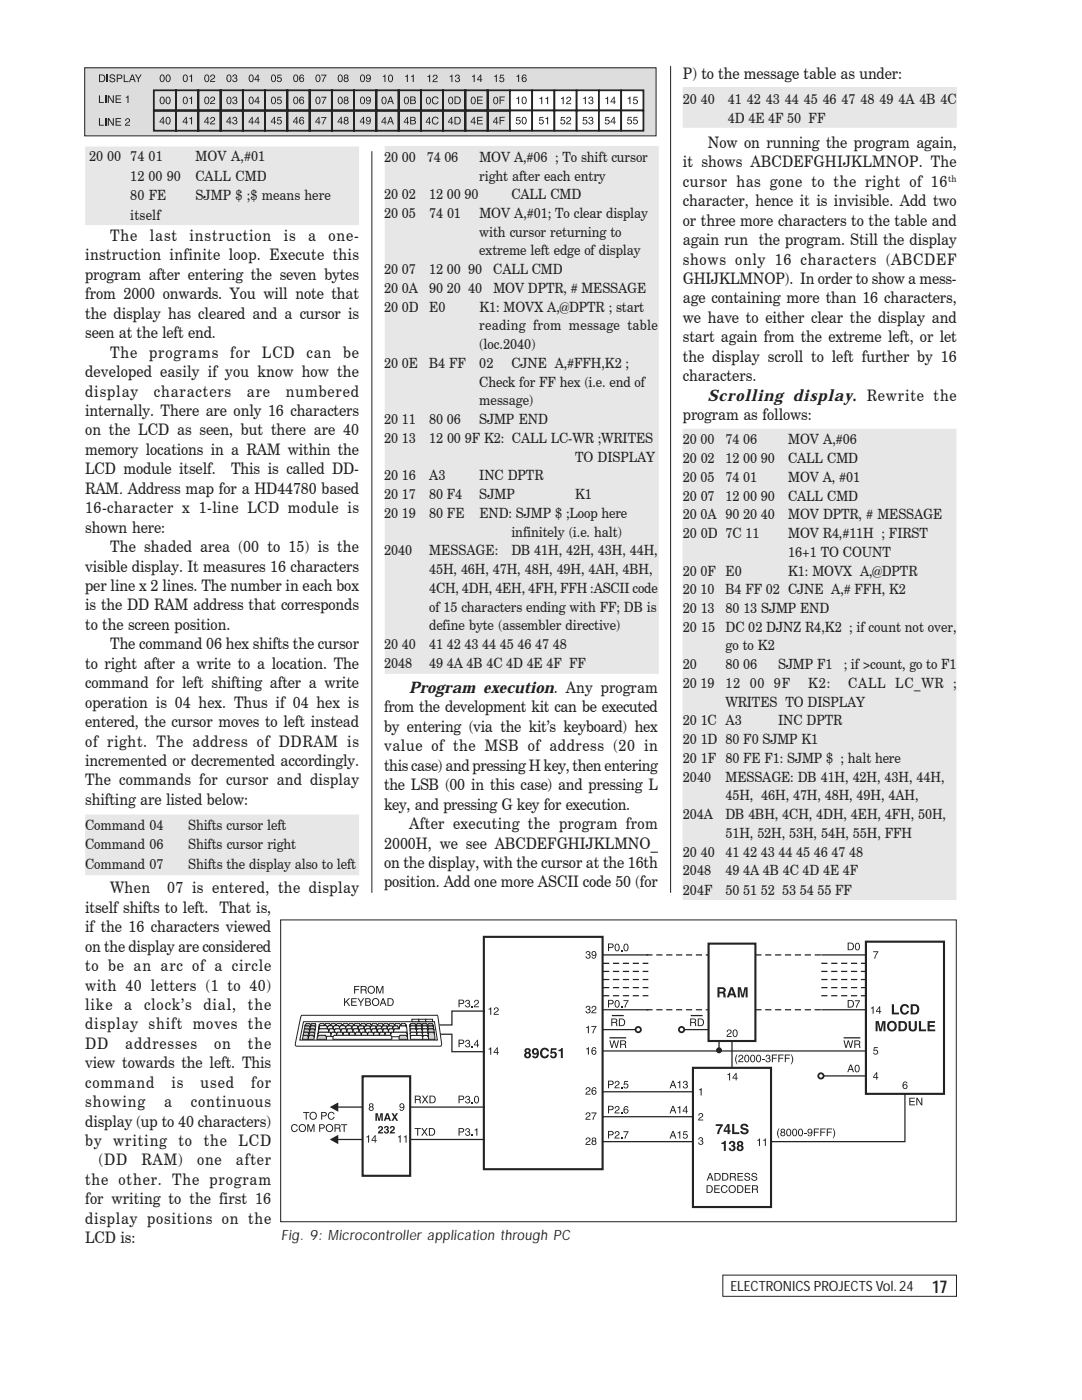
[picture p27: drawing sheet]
<svg xmlns="http://www.w3.org/2000/svg" width="216mm" height="279mm" viewBox="0 0 216 279" stroke-linecap="round" stroke-linejoin="round" font-family="sans-serif">
<defs><g id="words">
<text font-size="3.5" fill="#231f20" x="186" y="258">17</text>
<g font-size="3.2" fill="#231f20">
<text x="136.3" y="15.8">P) to the message table as under:</text>
<text x="141.3" y="29.5">Now on running the program again,</text>
<text x="136.3" y="33.4">it shows ABCDEFGHIJKLMNOP. The</text>
<text x="136.3" y="37.3">cursor has gone to the right of 16</text>
<text x="136.3" y="41.2">character, hence it is invisible. Add two</text>
<text x="136.3" y="45.1">or three more characters to the table and</text>
<text x="17" y="52">instruction infinite loop. Execute this</text>
<text x="22" y="48.1">The</text>
<text x="29.9" y="48.1">last</text>
<text x="37.8" y="48.1">instruction</text>
<text x="56.6" y="48.1">is</text>
<text x="61.5" y="48.1">a</text>
<text x="65.6" y="48.1">one-</text>
<text x="136.3" y="48.9">again run the program. Still the display</text>
<text x="136.3" y="52.8">shows only 16 characters (ABCDEF</text>
<text x="17" y="55.9">program after entering the seven bytes</text>
<text x="17" y="59.7">from 2000 onwards. You will note that</text>
<text x="136.3" y="56.7">GHIJKLMNOP). In order to show a mess-</text>
<text x="17" y="63.6">the display has cleared and a cursor is</text>
<text x="136.3" y="60.6">age containing more than 16 characters,</text>
<text x="136.3" y="64.4">we have to either clear the display and</text>
<text x="17" y="67.5">seen at the left end.</text>
<text x="22" y="71.4">The</text>
<text x="29.8" y="71.4">programs</text>
<text x="45.9" y="71.4">for</text>
<text x="52.3" y="71.4">LCD</text>
<text x="61.2" y="71.4">can</text>
<text x="68.5" y="71.4">be</text>
<text x="136.3" y="68.3">start again from the extreme left, or let</text>
<text x="17" y="75.3">developed easily if you know how the</text>
<text x="136.3" y="72.2">the display scroll to left further by 16</text>
<text x="136.3" y="76.1">characters.</text>
<text x="17" y="79.1">display</text>
<text x="17" y="83">internally. There are only 16 characters</text>
<text x="30.7" y="79.1">characters</text>
<text x="49.3" y="79.1">are</text>
<text x="57" y="79.1">numbered</text>
<text x="136.3" y="83.9">program as follows:</text>
<text x="141.3" y="80">Scrolling display. Rewrite the</text>
<text x="17" y="86.9">on the LCD as seen, but there are 40</text>
<text x="17" y="90.8">memory locations in a RAM within the</text>
<text x="17" y="94.7">LCD module itself.</text>
<text x="46.1" y="94.7">This is called DD-</text>
<text x="17" y="98.5">RAM. Address map for a HD44780 based</text>
<text x="17" y="102.4">16-character x 1-line LCD module is</text>
<text x="17" y="106.3">shown here:</text>
<text x="22" y="110.2">The shaded area (00 to 15) is the</text>
<text x="17" y="114.1">visible display. It measures 16 characters</text>
<text x="17" y="117.9">per line x 2 lines. The number in each box</text>
<text x="17" y="121.8">is the DD RAM address that corresponds</text>
<text x="17" y="125.7">to the screen position.</text>
<text x="22" y="129.6">The command 06 hex shifts the cursor</text>
<text x="17" y="133.5">to right after a write to a location. The</text>
<text x="17" y="137.3">command for left shifting after a write</text>
<text x="17" y="141.2">operation is 04 hex. Thus if 04 hex is</text>
<text x="76.6" y="142.2">from the development kit can be executed</text>
<text x="81.6" y="138.3">Program execution. Any program</text>
<text x="17" y="145.1">entered, the cursor moves to left instead</text>
<text x="17" y="149">of right. The address of DDRAM is</text>
<text x="76.6" y="146.1">by entering (via the kit’s keyboard) hex</text>
<text x="76.6" y="150">value of the MSB of address (20 in</text>
<text x="17" y="152.9">incremented or decremented accordingly.</text>
<text x="76.6" y="153.8">this case) and pressing H key, then entering</text>
<text x="17" y="156.8">The commands for cursor and display</text>
<text x="17" y="160.6">shifting are listed below:</text>
<text x="76.6" y="157.7">the LSB (00 in this case) and pressing L</text>
<text x="76.6" y="161.6">key, and pressing G key for execution.</text>
<text x="81.6" y="165.5">After executing the program from</text>
<text x="76.6" y="169.3">2000H, we see ABCDEFGHIJKLMNO_</text>
<text x="76.6" y="173.2">on the display, with the cursor at the 16th</text>
<text x="22" y="178.3">When</text>
<text x="33.3" y="178.3">07 is entered, the display</text>
<text x="76.6" y="177.1">position. Add one more ASCII code 50 (for</text>
<text x="17" y="182.2">itself shifts to left. That is,</text>
<text x="17" y="186">if the 16 characters viewed</text>
<text x="17" y="189.9">on the display are considered</text>
<text x="17" y="193.8">to be an arc of a circle</text>
<text x="17" y="197.7">with 40 letters (1 to 40)</text>
<text x="17" y="201.6">like</text>
<text x="24.8" y="201.6">a</text>
<text x="28.7" y="201.6">clock’s</text>
<text x="40.6" y="201.6">dial,</text>
<text x="49.5" y="201.6">the</text>
<text x="17" y="205.4">display shift moves the</text>
<text x="17" y="209.3">DD</text>
<text x="25" y="209.3">addresses</text>
<text x="42.7" y="209.3">on</text>
<text x="49.5" y="209.3">the</text>
<text x="17" y="213.2">view towards the left. This</text>
<text x="17" y="217.1">command</text>
<text x="17" y="221">showing</text>
<text x="32.7" y="221">a</text>
<text x="34.2" y="217.1">is</text>
<text x="38.1" y="221">continuous</text>
<text x="40" y="217.1">used</text>
<text x="50.1" y="217.1">for</text>
<text x="17" y="224.8">display (up to 40 characters)</text>
<text x="17" y="228.7">by</text>
<text x="19.6" y="232.6">(DD</text>
<text x="22.6" y="228.7">writing</text>
<text x="28.2" y="232.6">RAM)</text>
<text x="35.6" y="228.7">to</text>
<text x="39.3" y="232.6">one</text>
<text x="40.6" y="228.7">the</text>
<text x="47.1" y="232.6">after</text>
<text x="47.6" y="228.7">LCD</text>
<text x="17" y="236.5">the other. The program</text>
<text x="17" y="240.4">for writing to the first 16</text>
<text x="17" y="244.2">display positions on the</text>
<text x="17" y="248.1">LCD is:</text>
</g>
<g font-size="2.8" fill="#231f20">
<text x="136.3" y="20.7">20 40</text>
<text x="145.3" y="20.7">41 42 43 44 45 46 47 48 49 4A 4B 4C</text>
<text x="145.3" y="24.6">4D 4E 4F 50 FF</text>
<text x="17.8" y="32.2">20 00 74 01</text>
<text x="39" y="32.2">MOV A,#01</text>
<text x="76.6" y="32.3">20 00</text>
<text x="85.1" y="32.3">74 06</text>
<text x="95.6" y="32.3">MOV A,#06 ; To shift cursor</text>
<text x="26" y="36.1">12 00 90</text>
<text x="26" y="40">80 FE</text>
<text x="39" y="36.1">CALL CMD</text>
<text x="39" y="40">SJMP $ ;$ means here</text>
<text x="76.6" y="39.8">20 02</text>
<text x="85.6" y="39.8">12 00 90</text>
<text x="95.6" y="36">right after each entry</text>
<text x="102" y="39.8">CALL CMD</text>
<text x="26" y="43.9">itself</text>
<text x="76.6" y="43.5">20 05</text>
<text x="85.6" y="43.5">74 01</text>
<text x="95.6" y="47.3">with cursor returning to</text>
<text x="95.7" y="43.5">MOV A,#01; To clear display</text>
<text x="95.6" y="51">extreme left edge of display</text>
<text x="76.6" y="54.7">20 07</text>
<text x="76.6" y="58.5">20 0A</text>
<text x="85.6" y="58.5">90 20 40</text>
<text x="85.6" y="54.7">12 00 90</text>
<text x="98.4" y="54.7">CALL CMD</text>
<text x="98.4" y="58.5">MOV DPTR, # MESSAGE</text>
<text x="76.6" y="62.2">20 0D</text>
<text x="85.6" y="62.2">E0</text>
<text x="95.6" y="66">reading from message table</text>
<text x="95.7" y="62.2">K1: MOVX A,@DPTR ; start</text>
<text x="95.6" y="69.7">(loc.2040)</text>
<text x="76.6" y="73.4">20 0E</text>
<text x="85.6" y="73.4">B4 FF</text>
<text x="95.6" y="77.2">Check for FF hex (i.e. end of</text>
<text x="95.6" y="73.4">02</text>
<text x="102" y="73.4">CJNE A,#FFH,K2 ;</text>
<text x="95.6" y="80.9">message)</text>
<text x="76.6" y="84.7">20 11</text>
<text x="76.6" y="88.4">20 13</text>
<text x="85.6" y="84.7">80 06</text>
<text x="85.6" y="88.4">12 00 9F K2: CALL LC-WR ;WRITES</text>
<text x="95.6" y="84.7">SJMP END</text>
<text x="136.3" y="88.7">20 00</text>
<text x="144.8" y="88.7">74 06</text>
<text x="157.3" y="88.7">MOV A,#06</text>
<text x="76.6" y="95.9">20 16</text>
<text x="85.6" y="95.9">A3</text>
<text x="95.6" y="95.9">INC DPTR</text>
<text x="114.7" y="92.1">TO DISPLAY</text>
<text x="136.3" y="92.4">20 02</text>
<text x="144.8" y="92.4">12 00 90</text>
<text x="157.3" y="92.4">CALL CMD</text>
<text x="76.6" y="99.6">20 17</text>
<text x="85.6" y="99.6">80 F4</text>
<text x="95.6" y="99.6">SJMP</text>
<text x="114.7" y="99.6">K1</text>
<text x="136.3" y="96.2">20 05</text>
<text x="136.3" y="99.9">20 07</text>
<text x="144.8" y="96.2">74 01</text>
<text x="144.8" y="99.9">12 00 90</text>
<text x="157.3" y="99.9">CALL CMD</text>
<text x="157.3" y="96.2">MOV A, #01</text>
<text x="76.6" y="103.4">20 19</text>
<text x="85.6" y="103.4">80 FE</text>
<text x="95.6" y="103.4">END: SJMP $ ;Loop here</text>
<text x="102" y="107.1">infinitely (i.e. halt)</text>
<text x="136.3" y="103.7">20 0A 90 20 40</text>
<text x="136.3" y="107.4">20 0D 7C 11</text>
<text x="157.3" y="103.7">MOV DPTR, # MESSAGE</text>
<text x="157.3" y="107.4">MOV R4,#11H ; FIRST</text>
<text x="76.6" y="110.8">2040</text>
<text x="85.6" y="110.8">MESSAGE:</text>
<text x="102" y="110.8">DB 41H, 42H, 43H, 44H,</text>
<text x="157.3" y="111.1">16+1 TO COUNT</text>
<text x="85.6" y="114.6">45H, 46H, 47H, 48H, 49H, 4AH, 4BH,</text>
<text x="85.6" y="118.3">4CH, 4DH, 4EH, 4FH, FFH :ASCII code</text>
<text x="136.3" y="114.9">20 0F E0</text>
<text x="136.3" y="118.6">20 10</text>
<text x="144.8" y="118.6">B4 FF 02 CJNE A,# FFH, K2</text>
<text x="157.3" y="114.9">K1: MOVX A,@DPTR</text>
<text x="85.6" y="122">of 15 characters ending with FF; DB is</text>
<text x="85.6" y="125.8">define byte (assembler directive)</text>
<text x="136.3" y="122.3">20 13</text>
<text x="144.8" y="122.3">80 13 SJMP END</text>
<text x="76.6" y="129.5">20 40</text>
<text x="85.6" y="129.5">41 42 43 44 45 46 47 48</text>
<text x="136.3" y="126.1">20 15</text>
<text x="144.8" y="129.8">go to K2</text>
<text x="144.8" y="126.1">DC 02 DJNZ R4,K2 ; if count not over,</text>
<text x="76.6" y="133.4">2048</text>
<text x="85.6" y="133.4">49 4A 4B 4C 4D 4E 4F FF</text>
<text x="136.3" y="133.6">20</text>
<text x="136.3" y="137.3">20 19</text>
<text x="144.8" y="137.3">12 00 9F</text>
<text x="144.8" y="133.6">80 06</text>
<text x="155.3" y="133.6">SJMP F1</text>
<text x="161.3" y="137.3">K2:</text>
<text x="168.3" y="133.6">; if &gt;count, go to F1</text>
<text x="169.2" y="137.3">CALL LC_WR ;</text>
<text x="144.8" y="141">WRITES TO DISPLAY</text>
<text x="136.3" y="144.8">20 1C A3</text>
<text x="136.3" y="148.5">20 1D 80 F0 SJMP K1</text>
<text x="155.3" y="144.8">INC DPTR</text>
<text x="136.3" y="152.3">20 1F 80 FE F1: SJMP $ ; halt here</text>
<text x="136.3" y="156">2040</text>
<text x="144.8" y="156">MESSAGE: DB 41H, 42H, 43H, 44H,</text>
<text x="144.8" y="159.7">45H, 46H, 47H, 48H, 49H, 4AH,</text>
<text x="17" y="165.6">Command 04</text>
<text x="37.5" y="165.6">Shifts cursor left</text>
<text x="136.3" y="163.5">204A</text>
<text x="144.7" y="163.5">DB 4BH, 4CH, 4DH, 4EH, 4FH, 50H,</text>
<text x="144.8" y="167.2">51H, 52H, 53H, 54H, 55H, FFH</text>
<text x="17" y="169.5">Command 06</text>
<text x="17" y="173.3">Command 07</text>
<text x="37.5" y="169.5">Shifts cursor right</text>
<text x="37.5" y="173.3">Shifts the display also to left</text>
<text x="136.3" y="171">20 40</text>
<text x="144.8" y="171">41 42 43 44 45 46 47 48</text>
<text x="136.3" y="174.7">2048</text>
<text x="136.3" y="178.5">204F</text>
<text x="144.8" y="174.7">49 4A 4B 4C 4D 4E 4F</text>
<text x="144.8" y="178.5">50 51 52 53 54 55 FF</text>
<text x="56.1" y="247.5">Fig. 9: Microcontroller application through PC</text>
<text x="145.7" y="257.7">ELECTRONICS PROJECTS Vol. 24</text>
</g>
<text font-size="1.8" fill="#231f20" x="189.2" y="36.2">th</text>
</g></defs>
<path d="M144.2 254.5h46.7v4.2h-46.7z" fill="none" stroke="#231f20" stroke-width=".2"/>
<path d="M136.4 17.5h54.4v7.9h-54.4z" fill="#e6e7e8"/>
<path d="M136.4 17.5h54.4v7.9h-54.4z" fill="none" stroke="#e6e7e8" stroke-width=".2"/>
<path d="M136.3 85.7h54.5v93.8h-54.5z" fill="#e6e7e8"/>
<path d="M136.3 85.7h54.5v93.8h-54.5z" fill="none" stroke="#e6e7e8" stroke-width=".2"/>
<path d="M76.9 29.2h54.5v105.2h-54.5z" fill="#e6e7e8"/>
<path d="M76.9 29.2h54.5v105.2h-54.5z" fill="none" stroke="#e6e7e8" stroke-width=".2"/>
<path d="M17.1 162.7h54.5v11.9h-54.5z" fill="#e6e7e8"/>
<path d="M17.1 162.7h54.5v11.9h-54.5z" fill="none" stroke="#e6e7e8" stroke-width=".2"/>
<path d="M17.1 29.4h54.5v15.4h-54.5z" fill="#e6e7e8"/>
<path d="M17.1 29.4h54.5v15.4h-54.5z" fill="none" stroke="#e6e7e8" stroke-width=".2"/>
<path d="M16.9 13.5h114v13.6h-114z" fill="#dcddde"/>
<path d="M16.9 13.5h114v13.6h-114z" fill="none" stroke="#231f20" stroke-width=".2"/>
<g fill="none" stroke="#231f20" stroke-width=".35">
<path d="M30.7 18h4.4v4.1h-4.4zM35.1 18h4.5v4.1h-4.5zM39.6 18h4.4v4.1h-4.4zM44 18h4.5v4.1h-4.5zM48.5 18h4.4v4.1h-4.4zM52.9 18h4.4v4.1h-4.4zM57.3 18h4.5v4.1h-4.5zM61.8 18h4.4v4.1h-4.4zM66.2 18h4.5v4.1h-4.5zM70.7 18h4.4v4.1h-4.4zM75.1 18h4.4v4.1h-4.4zM79.5 18h4.5v4.1h-4.5z"/>
<path d="M84 18h4.4v4.1h-4.4zM88.4 18h4.5v4.1h-4.5zM92.9 18h4.4v4.1h-4.4zM97.3 18h4.4v4.1h-4.4zM30.7 22.1h4.4v4h-4.4zM35.1 22.1h4.5v4h-4.5zM39.6 22.1h4.4v4h-4.4zM44 22.1h4.5v4h-4.5zM48.5 22.1h4.4v4h-4.4zM52.9 22.1h4.4v4h-4.4zM57.3 22.1h4.5v4h-4.5zM61.8 22.1h4.4v4h-4.4z"/>
<path d="M66.2 22.1h4.5v4h-4.5zM70.7 22.1h4.4v4h-4.4zM75.1 22.1h4.4v4h-4.4zM79.5 22.1h4.5v4h-4.5zM84 22.1h4.4v4h-4.4zM88.4 22.1h4.5v4h-4.5zM92.9 22.1h4.4v4h-4.4zM97.3 22.1h4.4v4h-4.4z"/>
</g>
<g fill="#fff" stroke="#231f20" stroke-width=".35">
<path d="M101.7 18h4.5v4.1h-4.5z" fill-rule="evenodd"/>
<path d="M101.7 22.1h4.5v4h-4.5z" fill-rule="evenodd"/>
<path d="M106.2 18h4.4v4.1h-4.4z" fill-rule="evenodd"/>
<path d="M106.2 22.1h4.4v4h-4.4z" fill-rule="evenodd"/>
<path d="M110.6 18h4.5v4.1h-4.5z" fill-rule="evenodd"/>
<path d="M110.6 22.1h4.5v4h-4.5z" fill-rule="evenodd"/>
<path d="M115.1 18h4.4v4.1h-4.4z" fill-rule="evenodd"/>
<path d="M115.1 22.1h4.4v4h-4.4z" fill-rule="evenodd"/>
<path d="M119.5 18h4.4v4.1h-4.4z" fill-rule="evenodd"/>
<path d="M119.5 22.1h4.4v4h-4.4z" fill-rule="evenodd"/>
<path d="M123.9 18h4.5v4.1h-4.5z" fill-rule="evenodd"/>
<path d="M123.9 22.1h4.5v4h-4.5z" fill-rule="evenodd"/>
</g>
<g fill="#231f20">
<path d="M32.2 19.5l.2-.1a.73 .73 0 0 1 0 1.2 .72 .72 0 0 1-.2-1.1zM32.1 19.4l-.2 .6a.55 .55 0 0 0 .5 .8 .55 .55 0 0 0 .5-.8 .58 .58 0 0 0-.2-.5 .58 .58 0 0 0-.6-.1z" fill-rule="evenodd"/>
<path d="M33.4 19.5l.1-.1a.73 .73 0 0 1 0 1.2 .72 .72 0 0 1-.1-1.1zM33.3 19.4l-.3 .6a.55 .55 0 0 0 .5 .8 .55 .55 0 0 0 .6-.8 .58 .58 0 0 0-.2-.5 .58 .58 0 0 0-.6-.1z" fill-rule="evenodd"/>
<path d="M19.7 19h.3v1.4h.7v.1h-1z" fill-rule="evenodd"/>
<path d="M21.5 19h.3l.7 1.3v-1.3h.2v1.5h-.2l-.8-1.2v1.2h-.2z" fill-rule="evenodd"/>
<path d="M23.1 19h1.1v.2h-.9v.5h.8v.2h-.8v.5h.9v.1h-1.1z" fill-rule="evenodd"/>
<path d="M25.1 19.3l.5-.2v1.4h-.2v-1h-.3z" fill-rule="evenodd"/>
<path d="M19.8 14.9v1.5h.6a.77 .77 0 0 0 .6-.8 .77 .77 0 0 0-.6-.7zM20 15h.3a.61 .61 0 0 1 .5 .6 .61 .61 0 0 1-.4 .6h-.4z" fill-rule="evenodd"/>
<path d="M22.1 14.9a.57 .57 0 0 1 .9 .4h-.2l-.2-.3-.5 .1v.3l.7 .2a.56 .56 0 0 1-.2 .8 .56 .56 0 0 1-.7-.2l-.1-.3h.2a.4 .4 0 0 0 .4 .4 .4 .4 0 0 0 .4-.4l-.3-.2a.56 .56 0 0 1-.6-.4z" fill-rule="evenodd"/>
<path d="M23.5 15l.6 .1 .1 .4-.7 .1zM23.3 14.9v1.5h.2v-.7h.7a.45 .45 0 0 0 .2-.5 .45 .45 0 0 0-.4-.3z" fill-rule="evenodd"/>
<path d="M24.7 14.9h.2v1.3h.8v.2h-1z" fill-rule="evenodd"/>
<path d="M26.3 14.9l-.6 1.5h.2l.2-.5h.6l.2 .5h.2l-.6-1.5zM26.4 15.1l.2 .7h-.4z" fill-rule="evenodd"/>
<path d="M26.9 14.9h.3l.4 .7 .4-.7h.3l-.6 .9v.6h-.2v-.6z" fill-rule="evenodd"/>
<path d="M19.7 23.6h.3v1.3h.7v.2h-1z" fill-rule="evenodd"/>
<path d="M21.5 23.6h.3l.7 1.2v-1.2h.2v1.5h-.2l-.8-1.2v1.2h-.2z" fill-rule="evenodd"/>
<path d="M23.1 23.6h1.1v.1h-.9v.5h.8v.2h-.8v.5h.9v.2h-1.1z" fill-rule="evenodd"/>
<path d="M25.2 23.7a.52 .52 0 0 1 .8 .3 .52 .52 0 0 1-.6 .6l-.3 .3h.9v.2h-1.1l.2-.5 .5-.3 .2-.3-.3-.2h-.2l-.1 .3h-.2z" fill-rule="evenodd"/>
<path d="M36.8 19.5l.2-.1a.73 .73 0 0 1 0 1.2 .72 .72 0 0 1-.2-1.1zM36.7 19.4l-.2 .6a.55 .55 0 0 0 .5 .8 .55 .55 0 0 0 .5-.8 .58 .58 0 0 0-.2-.5 .58 .58 0 0 0-.6-.1z" fill-rule="evenodd"/>
<path d="M37.8 19.6l.5-.3v1.5h-.2v-1.1h-.3z" fill-rule="evenodd"/>
<path d="M41.1 19.5l.2-.1a.73 .73 0 0 1 0 1.2 .72 .72 0 0 1-.2-1.1zM41 19.4l-.3 .6a.55 .55 0 0 0 .6 .8 .55 .55 0 0 0 .5-.8 .58 .58 0 0 0-.2-.5 .58 .58 0 0 0-.6-.1z" fill-rule="evenodd"/>
<path d="M42.1 19.4a.52 .52 0 0 1 .8 .3 .52 .52 0 0 1-.5 .6l-.3 .3h.8v.2h-1l.2-.5 .5-.3 .1-.3-.3-.3-.2 .1-.1 .3h-.2z" fill-rule="evenodd"/>
<path d="M45.5 19.5l.2-.1a.73 .73 0 0 1 0 1.2 .72 .72 0 0 1-.2-1.1zM45.4 19.4l-.2 .6a.55 .55 0 0 0 .5 .8 .55 .55 0 0 0 .5-.8 .58 .58 0 0 0-.2-.5 .58 .58 0 0 0-.6-.1z" fill-rule="evenodd"/>
<path d="M46.6 19.4l.3-.1 .4 .2v.2l-.2 .3h.2a.44 .44 0 0 1-.2 .7l-.4 .1-.3-.3-.1-.2h.2l.1 .3h.3l.3-.3-.1-.1-.4-.1v-.2l.4-.1-.1-.3h-.3l-.1 .3h-.2z" fill-rule="evenodd"/>
<path d="M49.9 19.5l.2-.1a.73 .73 0 0 1 0 1.2 .72 .72 0 0 1-.2-1.1zM49.9 19.4l-.3 .6a.55 .55 0 0 0 .5 .8 .55 .55 0 0 0 .5-.8 .58 .58 0 0 0-.1-.5 .58 .58 0 0 0-.6-.1z" fill-rule="evenodd"/>
<path d="M51.4 19.3l-.6 1.1h.6v.4h.2v-.4h.2v-.2h-.2v-.9zM51.4 19.6v.6h-.5z" fill-rule="evenodd"/>
<path d="M54.4 19.5l.2-.1a.73 .73 0 0 1 0 1.2 .72 .72 0 0 1-.2-1.1zM54.3 19.4l-.2 .6a.55 .55 0 0 0 .5 .8 .55 .55 0 0 0 .5-.8 .58 .58 0 0 0-.2-.5 .58 .58 0 0 0-.6-.1z" fill-rule="evenodd"/>
<path d="M55.4 19.3h.8v.2h-.7v.4l.1-.1a.5 .5 0 0 1 .6 .3 .5 .5 0 0 1-.1 .6l-.6 .1-.3-.4h.2a.33 .33 0 0 0 .5 .2 .33 .33 0 0 0 .1-.5 .33 .33 0 0 0-.4-.1l-.3 .1z" fill-rule="evenodd"/>
<path d="M58.8 19.5l.2-.1a.73 .73 0 0 1 0 1.2 .72 .72 0 0 1-.2-1.1zM58.7 19.4l-.2 .6a.55 .55 0 0 0 .5 .8 .55 .55 0 0 0 .5-.8 .58 .58 0 0 0-.2-.5 .58 .58 0 0 0-.6-.1z" fill-rule="evenodd"/>
<path d="M60 19.4a.76 .76 0 0 0-.4 .8 .76 .76 0 0 0 .8 .6 .49 .49 0 0 0 .2-.7 .49 .49 0 0 0-.6-.2l-.1 .1 .1-.5 .2-.1 .5 .3-.3-.4zM59.9 20.3a.32 .32 0 0 1 .6 0 .32 .32 0 0 1-.6 0z" fill-rule="evenodd"/>
<path d="M63.3 19.5l.1-.1a.73 .73 0 0 1 0 1.2 .72 .72 0 0 1-.1-1.1zM63.2 19.4l-.3 .6a.55 .55 0 0 0 .5 .8 .55 .55 0 0 0 .6-.8 .58 .58 0 0 0-.2-.5 .58 .58 0 0 0-.6-.1z" fill-rule="evenodd"/>
<path d="M64.1 19.3h1l-.6 1.5h-.2l.1-.4 .5-.9h-.8z" fill-rule="evenodd"/>
<path d="M67.7 19.5l.2-.1a.73 .73 0 0 1 0 1.2 .72 .72 0 0 1-.2-1.1zM67.6 19.4l-.2 .6a.55 .55 0 0 0 .5 .8 .55 .55 0 0 0 .5-.8 .58 .58 0 0 0-.2-.5 .58 .58 0 0 0-.6-.1z" fill-rule="evenodd"/>
<path d="M68.8 19.3l-.2 .4 .2 .3-.2 .2a.46 .46 0 0 0 .5 .6l.4-.2 .1-.4-.3-.2 .2-.3-.2-.4zM68.8 20.4a.3 .3 0 0 1 .6 0 .3 .3 0 0 1-.6 0zM68.9 19.5h.3l.1 .3h-.4z" fill-rule="evenodd"/>
<path d="M72.2 19.5l.1-.1a.73 .73 0 0 1 0 1.2 .72 .72 0 0 1-.1-1.1zM72.1 19.4l-.3 .6a.55 .55 0 0 0 .5 .8 .55 .55 0 0 0 .5-.8 .58 .58 0 0 0-.1-.5 .58 .58 0 0 0-.6-.1z" fill-rule="evenodd"/>
<path d="M73.2 19.3a.48 .48 0 0 0-.1 .8 .48 .48 0 0 0 .7 0l-.2 .5h-.1l-.5-.2 .2 .3a.75 .75 0 0 0 .8-.3 .75 .75 0 0 0-.1-.9l-.4-.2zM73.2 19.8a.32 .32 0 0 1 .6 0 .32 .32 0 0 1-.6 0z" fill-rule="evenodd"/>
<path d="M76.5 19.5h.1a.73 .73 0 0 1 0 1.2 .72 .72 0 0 1-.1-1.2zM76.4 19.4l-.3 .7a.55 .55 0 0 0 .5 .7 .55 .55 0 0 0 .5-.7 .58 .58 0 0 0-.1-.6 .58 .58 0 0 0-.6-.1z" fill-rule="evenodd"/>
<path d="M77.8 19.3l-.6 1.5h.3l.1-.5h.6l.2 .5h.2l-.6-1.5zM77.9 19.5l.3 .7h-.5z" fill-rule="evenodd"/>
<path d="M80.9 19.5h.2a.73 .73 0 0 1 0 1.2 .72 .72 0 0 1-.2-1.2zM80.8 19.4l-.2 .7a.55 .55 0 0 0 .5 .7 .55 .55 0 0 0 .5-.7 .58 .58 0 0 0-.2-.6 .58 .58 0 0 0-.6-.1z" fill-rule="evenodd"/>
<path d="M82 19.4l.6 .1 .1 .3-.7 .1zM81.8 19.3v1.5l1-.1a.41 .41 0 0 0 .2-.4 .41 .41 0 0 0-.3-.3l.2-.4-.2-.3zM82 20.1h.6l.2 .4-.8 .1z" fill-rule="evenodd"/>
<path d="M85.3 19.5h.2a.73 .73 0 0 1 0 1.2 .72 .72 0 0 1-.2-1.2zM85.2 19.4l-.2 .7a.55 .55 0 0 0 .5 .7 .55 .55 0 0 0 .5-.7 .58 .58 0 0 0-.2-.6 .58 .58 0 0 0-.6-.1z" fill-rule="evenodd"/>
<path d="M86.3 19.5a.67 .67 0 0 1 1.2 .2h-.2l-.1-.2a.49 .49 0 0 0-.8 .2 .64 .64 0 0 0 .5 1l.3-.2 .1-.3h.2a.72 .72 0 0 1-1 .6 .72 .72 0 0 1-.3-1.1z" fill-rule="evenodd"/>
<path d="M89.8 19.5h.1a.73 .73 0 0 1 0 1.2 .72 .72 0 0 1-.1-1.2zM89.7 19.4l-.3 .7a.55 .55 0 0 0 .5 .7 .55 .55 0 0 0 .5-.7 .58 .58 0 0 0-.1-.6 .58 .58 0 0 0-.6-.1z" fill-rule="evenodd"/>
<path d="M90.7 19.3v1.5h.6a.77 .77 0 0 0 .6-.8 .77 .77 0 0 0-.6-.7zM90.9 19.4h.4a.61 .61 0 0 1 .4 .6 .61 .61 0 0 1-.4 .6h-.4z" fill-rule="evenodd"/>
<path d="M94.3 19.5h.1a.73 .73 0 0 1 0 1.2 .72 .72 0 0 1-.1-1.2zM94.2 19.4l-.3 .7a.55 .55 0 0 0 .5 .7 .55 .55 0 0 0 .5-.7 .58 .58 0 0 0-.1-.6 .58 .58 0 0 0-.6-.1z" fill-rule="evenodd"/>
<path d="M95.2 19.3h1.1v.1h-.9v.5h.8v.2h-.8v.5h.9v.2h-1.1z" fill-rule="evenodd"/>
<path d="M98.7 19.5h.2a.73 .73 0 0 1 0 1.2 .72 .72 0 0 1-.2-1.2zM98.6 19.4l-.2 .7a.55 .55 0 0 0 .5 .7 .55 .55 0 0 0 .5-.7 .58 .58 0 0 0-.2-.6 .58 .58 0 0 0-.6-.1z" fill-rule="evenodd"/>
<path d="M99.7 19.3h1v.1h-.8v.5h.7v.2h-.7v.7h-.2z" fill-rule="evenodd"/>
<path d="M103 19.6l.6-.3v1.5h-.2v-1.1h-.4z" fill-rule="evenodd"/>
<path d="M104.4 19.5l.2-.1a.73 .73 0 0 1 0 1.2 .72 .72 0 0 1-.2-1.1zM104.3 19.4l-.2 .6a.55 .55 0 0 0 .5 .8 .55 .55 0 0 0 .5-.8 .58 .58 0 0 0-.2-.5 .58 .58 0 0 0-.6-.1z" fill-rule="evenodd"/>
<path d="M107.6 19.6l.6-.3v1.5h-.2v-1.1h-.4z" fill-rule="evenodd"/>
<path d="M108.8 19.6l.6-.3v1.5h-.2v-1.1h-.4z" fill-rule="evenodd"/>
<path d="M111.9 19.6l.6-.3v1.5h-.2v-1.1h-.4z" fill-rule="evenodd"/>
<path d="M113.2 19.4a.52 .52 0 0 1 .8 .3 .52 .52 0 0 1-.6 .6l-.2 .3h.8v.2h-1l.1-.5 .5-.3 .2-.3-.3-.2h-.2l-.1 .3h-.2z" fill-rule="evenodd"/>
<path d="M116.4 19.6l.5-.3v1.5h-.2v-1.1h-.3z" fill-rule="evenodd"/>
<path d="M117.6 19.4l.3-.1 .4 .2 .1 .2-.2 .3h.1a.44 .44 0 0 1-.1 .7l-.5 .1-.3-.3v-.2h.2l.1 .3h.2l.3-.3v-.1l-.4-.1v-.2l.3-.1v-.3h-.4l-.1 .3h-.2z" fill-rule="evenodd"/>
<path d="M120.8 19.6l.5-.3v1.5h-.2v-1.1h-.3z" fill-rule="evenodd"/>
<path d="M122.5 19.3l-.7 1.1h.7v.4h.1v-.4h.3v-.1h-.3v-1zM122.5 19.6v.7h-.5z" fill-rule="evenodd"/>
<path d="M125.2 19.6l.6-.3v1.5h-.2v-1.1h-.4z" fill-rule="evenodd"/>
<path d="M126.4 19.3h.8v.2h-.6l-.1 .4 .1-.1a.5 .5 0 0 1 .7 .3 .5 .5 0 0 1-.2 .6l-.5 .1-.3-.4h.2a.33 .33 0 0 0 .4 .2 .33 .33 0 0 0 .2-.5 .33 .33 0 0 0-.5-.1l-.3 .1z" fill-rule="evenodd"/>
<path d="M32.5 23.3l-.7 1.1h.7v.4h.2v-.4h.2v-.1h-.2v-1zM32.5 23.6v.7h-.5z" fill-rule="evenodd"/>
<path d="M33.4 23.5h.1a.73 .73 0 0 1 0 1.2 .72 .72 0 0 1-.1-1.2zM33.3 23.4l-.3 .7a.55 .55 0 0 0 .5 .7 .55 .55 0 0 0 .6-.7 .58 .58 0 0 0-.2-.6 .58 .58 0 0 0-.6-.1z" fill-rule="evenodd"/>
<path d="M37.1 23.3l-.7 1.2h.7v.3h.2v-.3h.2v-.2h-.2v-1zM37.1 23.6v.7h-.5z" fill-rule="evenodd"/>
<path d="M37.8 23.6l.5-.3v1.5h-.2v-1h-.3z" fill-rule="evenodd"/>
<path d="M41.4 23.3l-.7 1.2h.7v.3h.2v-.3h.2v-.2h-.2v-1zM41.4 23.6v.7h-.5z" fill-rule="evenodd"/>
<path d="M42.1 23.4a.52 .52 0 0 1 .8 .3 .52 .52 0 0 1-.5 .7l-.3 .2h.8v.2h-1l.2-.4 .5-.4 .1-.2-.3-.3-.2 .1-.1 .3h-.2z" fill-rule="evenodd"/>
<path d="M45.8 23.3l-.7 1.1h.7v.4h.2v-.4h.2v-.1h-.2v-1zM45.8 23.6v.7h-.5z" fill-rule="evenodd"/>
<path d="M46.6 23.4l.3-.1 .4 .2v.2l-.2 .3 .2 .1a.44 .44 0 0 1-.2 .7h-.4l-.3-.3-.1-.2h.2l.1 .3 .3 .1 .3-.3-.1-.2-.4-.1v-.1l.4-.1-.1-.4h-.3l-.1 .3h-.2z" fill-rule="evenodd"/>
<path d="M50.3 23.3l-.7 1.2h.6v.3h.2v-.3h.2v-.2h-.2v-1zM50.2 23.6v.7h-.4z" fill-rule="evenodd"/>
<path d="M51.4 23.3l-.6 1.2h.6v.3h.2v-.3h.2v-.2h-.2v-1zM51.4 23.6v.7h-.5z" fill-rule="evenodd"/>
<path d="M54.7 23.3l-.7 1.1h.7v.4h.2v-.4h.2v-.1h-.2v-1zM54.7 23.6v.7h-.5z" fill-rule="evenodd"/>
<path d="M55.4 23.3h.8v.2h-.7v.4h.1a.5 .5 0 0 1 .6 .2 .5 .5 0 0 1-.1 .6l-.6 .1-.3-.4h.2a.33 .33 0 0 0 .5 .2 .33 .33 0 0 0 .1-.4 .33 .33 0 0 0-.4-.2l-.3 .1z" fill-rule="evenodd"/>
<path d="M59.2 23.3l-.7 1.1h.6v.4h.2v-.4h.2v-.1h-.2v-1zM59.1 23.6v.7h-.5z" fill-rule="evenodd"/>
<path d="M60 23.4a.76 .76 0 0 0-.4 .9 .76 .76 0 0 0 .8 .5 .49 .49 0 0 0 .2-.7 .49 .49 0 0 0-.6-.2l-.1 .1 .1-.4 .2-.1 .5 .2-.3-.4zM59.9 24.3a.32 .32 0 0 1 .6 0 .32 .32 0 0 1-.6 0z" fill-rule="evenodd"/>
<path d="M63.6 23.3l-.7 1.2h.7v.3h.1v-.3h.3v-.2h-.3v-1zM63.6 23.6v.7h-.5z" fill-rule="evenodd"/>
<path d="M64.1 23.4h1l-.6 1.4h-.2l.1-.3 .5-1h-.8z" fill-rule="evenodd"/>
<path d="M68 23.3l-.6 1.1h.6v.4h.2v-.4h.2v-.1h-.2v-1zM68 23.6v.7h-.5z" fill-rule="evenodd"/>
<path d="M68.8 23.4l-.2 .3 .2 .3-.2 .2a.46 .46 0 0 0 .5 .6l.4-.2 .1-.4-.3-.2 .2-.3-.2-.3zM68.8 24.4a.3 .3 0 0 1 .6 0 .3 .3 0 0 1-.6 0zM68.9 23.6l.3-.1 .1 .4h-.4z" fill-rule="evenodd"/>
<path d="M72.5 23.3l-.7 1.1h.6v.4h.2v-.4h.3v-.1h-.3v-1zM72.4 23.6v.7h-.4z" fill-rule="evenodd"/>
<path d="M73.2 23.4a.48 .48 0 0 0-.1 .7 .48 .48 0 0 0 .7 0l-.2 .5-.1 .1-.5-.3 .2 .4a.75 .75 0 0 0 .8-.4 .75 .75 0 0 0-.1-.8l-.4-.3zM73.2 23.8a.32 .32 0 0 1 .6 0 .32 .32 0 0 1-.6 0z" fill-rule="evenodd"/>
<path d="M76.8 23.3l-.7 1.2h.6v.3h.2v-.3h.2v-.2h-.2v-1zM76.7 23.6v.7h-.4z" fill-rule="evenodd"/>
<path d="M77.8 23.3l-.6 1.5h.3l.1-.4h.6l.2 .4h.2l-.6-1.5zM77.9 23.5l.3 .7h-.5z" fill-rule="evenodd"/>
<path d="M81.2 23.3l-.6 1.2h.6v.3h.2v-.3h.2v-.2h-.2v-1zM81.2 23.6v.7h-.5z" fill-rule="evenodd"/>
<path d="M82 23.5h.6l.1 .4-.7 .1zM81.8 23.3v1.5h1a.41 .41 0 0 0 .2-.4 .41 .41 0 0 0-.3-.4l.2-.3-.2-.3zM82 24.1h.6l.2 .4-.8 .2z" fill-rule="evenodd"/>
<path d="M85.6 23.3l-.7 1.2h.7v.3h.2v-.3h.2v-.2h-.2v-1zM85.6 23.6v.7h-.5z" fill-rule="evenodd"/>
<path d="M86.3 23.5a.67 .67 0 0 1 1.2 .3h-.2l-.1-.2a.49 .49 0 0 0-.8 .1 .64 .64 0 0 0 .5 1l.3-.2 .1-.2h.2a.72 .72 0 0 1-1 .5 .72 .72 0 0 1-.3-1.1z" fill-rule="evenodd"/>
<path d="M90.1 23.3l-.7 1.2h.6v.3h.2v-.3h.2v-.2h-.2v-1zM90 23.6v.7h-.4z" fill-rule="evenodd"/>
<path d="M90.7 23.3v1.5h.6a.77 .77 0 0 0 .6-.7 .77 .77 0 0 0-.6-.8zM90.9 23.5h.4a.61 .61 0 0 1 .4 .6 .61 .61 0 0 1-.4 .6h-.4z" fill-rule="evenodd"/>
<path d="M94.6 23.3l-.7 1.2h.6v.3h.2v-.3h.2v-.2h-.2v-1zM94.5 23.6v.7h-.4z" fill-rule="evenodd"/>
<path d="M95.2 23.3h1.1v.2h-.9v.5h.8v.1h-.8v.6h.9v.1h-1.1z" fill-rule="evenodd"/>
<path d="M99.1 23.3l-.7 1.2h.6v.3h.2v-.3h.2v-.2h-.2v-1zM99 23.6v.7h-.5z" fill-rule="evenodd"/>
<path d="M99.7 23.3h1v.2h-.8v.5h.7v.1h-.7v.7h-.2z" fill-rule="evenodd"/>
<path d="M103.1 23.3h.7v.2h-.6l-.1 .4h.2a.5 .5 0 0 1 .6 .2 .5 .5 0 0 1-.2 .6l-.5 .1-.3-.4h.2a.33 .33 0 0 0 .4 .2 .33 .33 0 0 0 .2-.4 .33 .33 0 0 0-.5-.2l-.3 .1z" fill-rule="evenodd"/>
<path d="M104.4 23.5h.2a.73 .73 0 0 1 0 1.2 .72 .72 0 0 1-.2-1.2zM104.3 23.4l-.2 .7a.55 .55 0 0 0 .5 .7 .55 .55 0 0 0 .5-.7 .58 .58 0 0 0-.2-.6 .58 .58 0 0 0-.6-.1z" fill-rule="evenodd"/>
<path d="M107.7 23.3h.7v.2h-.6l-.1 .4h.2a.5 .5 0 0 1 .6 .2 .5 .5 0 0 1-.2 .6l-.5 .1-.3-.4h.2a.33 .33 0 0 0 .4 .2 .33 .33 0 0 0 .2-.4 .33 .33 0 0 0-.5-.2l-.2 .1z" fill-rule="evenodd"/>
<path d="M108.8 23.6l.6-.3v1.5h-.2v-1.1h-.4z" fill-rule="evenodd"/>
<path d="M112 23.3h.7v.2h-.6l-.1 .4h.1a.5 .5 0 0 1 .7 .2 .5 .5 0 0 1-.2 .6l-.5 .1-.3-.4h.2a.33 .33 0 0 0 .4 .2 .33 .33 0 0 0 .2-.4 .33 .33 0 0 0-.5-.2l-.3 .1z" fill-rule="evenodd"/>
<path d="M113.2 23.4a.52 .52 0 0 1 .8 .3 .52 .52 0 0 1-.6 .6l-.2 .3h.8v.2h-1l.1-.5 .5-.3 .2-.3-.3-.2h-.2l-.1 .3h-.2z" fill-rule="evenodd"/>
<path d="M116.4 23.3h.7v.2h-.6v.4h.1a.5 .5 0 0 1 .6 .2 .5 .5 0 0 1-.2 .6l-.5 .1-.3-.4h.2a.33 .33 0 0 0 .4 .2 .33 .33 0 0 0 .2-.4 .33 .33 0 0 0-.4-.2l-.3 .1z" fill-rule="evenodd"/>
<path d="M117.6 23.4l.3-.1 .4 .2 .1 .2-.2 .3 .1 .1a.44 .44 0 0 1-.1 .7h-.5l-.3-.3v-.2h.2l.1 .3 .2 .1 .3-.3v-.2l-.4-.1v-.1l.3-.1v-.4h-.4l-.1 .3h-.2z" fill-rule="evenodd"/>
<path d="M120.8 23.3h.8v.2h-.6l-.1 .4h.1a.5 .5 0 0 1 .6 .2 .5 .5 0 0 1-.1 .6l-.6 .1-.2-.4h.1a.33 .33 0 0 0 .5 .2 .33 .33 0 0 0 .2-.4 .33 .33 0 0 0-.5-.2l-.3 .1z" fill-rule="evenodd"/>
<path d="M122.5 23.3l-.7 1.1h.7v.4h.1v-.4h.3v-.1h-.3v-1zM122.5 23.6v.7h-.5z" fill-rule="evenodd"/>
<path d="M125.3 23.3h.7v.2h-.6l-.1 .4h.2a.5 .5 0 0 1 .6 .2 .5 .5 0 0 1-.2 .6l-.5 .1-.3-.4h.2a.33 .33 0 0 0 .4 .2 .33 .33 0 0 0 .2-.4 .33 .33 0 0 0-.5-.2l-.2 .1z" fill-rule="evenodd"/>
<path d="M126.4 23.3h.8v.2h-.6l-.1 .4h.1a.5 .5 0 0 1 .7 .2 .5 .5 0 0 1-.2 .6l-.5 .1-.3-.4h.2a.33 .33 0 0 0 .4 .2 .33 .33 0 0 0 .2-.4 .33 .33 0 0 0-.5-.2l-.3 .1z" fill-rule="evenodd"/>
<path d="M32.2 15.1l.2-.1a.73 .73 0 0 1 0 1.2 .72 .72 0 0 1-.2-1.1zM32.1 14.9l-.2 .7a.55 .55 0 0 0 .5 .8 .55 .55 0 0 0 .5-.8 .58 .58 0 0 0-.2-.6 .58 .58 0 0 0-.6-.1z" fill-rule="evenodd"/>
<path d="M33.4 15.1l.1-.1a.73 .73 0 0 1 0 1.2 .72 .72 0 0 1-.1-1.1zM33.3 14.9l-.3 .7a.55 .55 0 0 0 .5 .8 .55 .55 0 0 0 .6-.8 .58 .58 0 0 0-.2-.6 .58 .58 0 0 0-.6-.1z" fill-rule="evenodd"/>
<path d="M36.8 15.1l.2-.1a.73 .73 0 0 1 0 1.2 .72 .72 0 0 1-.2-1.1zM36.7 14.9l-.2 .7a.55 .55 0 0 0 .5 .8 .55 .55 0 0 0 .5-.8 .58 .58 0 0 0-.2-.6 .58 .58 0 0 0-.6-.1z" fill-rule="evenodd"/>
<path d="M37.8 15.1l.5-.2v1.5h-.2v-1.1h-.3z" fill-rule="evenodd"/>
<path d="M41.1 15.1l.2-.1a.73 .73 0 0 1 0 1.2 .72 .72 0 0 1-.2-1.1zM41 14.9l-.3 .7a.55 .55 0 0 0 .6 .8 .55 .55 0 0 0 .5-.8 .58 .58 0 0 0-.2-.6 .58 .58 0 0 0-.6-.1z" fill-rule="evenodd"/>
<path d="M42.1 14.9a.52 .52 0 0 1 .8 .3 .52 .52 0 0 1-.5 .7l-.3 .3h.8v.2h-1l.2-.5 .5-.3 .1-.3-.3-.3-.2 .1-.1 .3h-.2z" fill-rule="evenodd"/>
<path d="M45.5 15.1l.2-.1a.73 .73 0 0 1 0 1.2 .72 .72 0 0 1-.2-1.1zM45.4 14.9l-.2 .7a.55 .55 0 0 0 .5 .8 .55 .55 0 0 0 .5-.8 .58 .58 0 0 0-.2-.6 .58 .58 0 0 0-.6-.1z" fill-rule="evenodd"/>
<path d="M46.6 14.9h.3l.4 .2v.2l-.2 .3h.2a.44 .44 0 0 1-.2 .7l-.4 .1-.3-.3-.1-.2h.2l.1 .3h.3l.3-.3-.1-.1-.4-.1v-.2l.4-.1-.1-.3h-.3l-.1 .2h-.2z" fill-rule="evenodd"/>
<path d="M49.9 15.1l.2-.1a.73 .73 0 0 1 0 1.2 .72 .72 0 0 1-.2-1.1zM49.9 14.9l-.3 .7a.55 .55 0 0 0 .5 .8 .55 .55 0 0 0 .5-.8 .58 .58 0 0 0-.1-.6 .58 .58 0 0 0-.6-.1z" fill-rule="evenodd"/>
<path d="M51.4 14.9l-.6 1.1h.6v.4h.2v-.4h.2v-.2h-.2v-.9zM51.4 15.2v.6h-.5z" fill-rule="evenodd"/>
<path d="M54.4 15.1l.2-.1a.73 .73 0 0 1 0 1.2 .72 .72 0 0 1-.2-1.1zM54.3 14.9l-.2 .7a.55 .55 0 0 0 .5 .8 .55 .55 0 0 0 .5-.8 .58 .58 0 0 0-.2-.6 .58 .58 0 0 0-.6-.1z" fill-rule="evenodd"/>
<path d="M55.4 14.9h.8v.2h-.7v.4l.1-.1a.5 .5 0 0 1 .6 .3 .5 .5 0 0 1-.1 .6l-.6 .1-.3-.4h.2a.33 .33 0 0 0 .5 .2 .33 .33 0 0 0 .1-.5 .33 .33 0 0 0-.4-.1l-.3 .1z" fill-rule="evenodd"/>
<path d="M58.8 15.1l.2-.1a.73 .73 0 0 1 0 1.2 .72 .72 0 0 1-.2-1.1zM58.7 14.9l-.2 .7a.55 .55 0 0 0 .5 .8 .55 .55 0 0 0 .5-.8 .58 .58 0 0 0-.2-.6 .58 .58 0 0 0-.6-.1z" fill-rule="evenodd"/>
<path d="M60 14.9a.76 .76 0 0 0-.4 .9 .76 .76 0 0 0 .8 .6 .49 .49 0 0 0 .2-.7 .49 .49 0 0 0-.6-.2l-.1 .1 .1-.5 .2-.1 .5 .3-.3-.4zM59.9 15.9a.32 .32 0 0 1 .6 0 .32 .32 0 0 1-.6 0z" fill-rule="evenodd"/>
<path d="M63.3 15.1l.1-.1a.73 .73 0 0 1 0 1.2 .72 .72 0 0 1-.1-1.1zM63.2 14.9l-.3 .7a.55 .55 0 0 0 .5 .8 .55 .55 0 0 0 .6-.8 .58 .58 0 0 0-.2-.6 .58 .58 0 0 0-.6-.1z" fill-rule="evenodd"/>
<path d="M64.1 14.9h1l-.6 1.5h-.2l.1-.4 .5-.9h-.8z" fill-rule="evenodd"/>
<path d="M67.7 15.1l.2-.1a.73 .73 0 0 1 0 1.2 .72 .72 0 0 1-.2-1.1zM67.6 14.9l-.2 .7a.55 .55 0 0 0 .5 .8 .55 .55 0 0 0 .5-.8 .58 .58 0 0 0-.2-.6 .58 .58 0 0 0-.6-.1z" fill-rule="evenodd"/>
<path d="M68.8 14.9l-.2 .4 .2 .3-.2 .2a.46 .46 0 0 0 .5 .6l.4-.3 .1-.3-.3-.2 .2-.4-.2-.3zM68.8 16a.3 .3 0 0 1 .6 0 .3 .3 0 0 1-.6 0zM68.9 15.1h.3l.1 .3h-.4z" fill-rule="evenodd"/>
<path d="M72.2 15.1l.1-.1a.73 .73 0 0 1 0 1.2 .72 .72 0 0 1-.1-1.1zM72.1 14.9l-.3 .7a.55 .55 0 0 0 .5 .8 .55 .55 0 0 0 .5-.8 .58 .58 0 0 0-.1-.6 .58 .58 0 0 0-.6-.1z" fill-rule="evenodd"/>
<path d="M73.2 14.9a.48 .48 0 0 0-.1 .8 .48 .48 0 0 0 .7 0l-.2 .5h-.1l-.5-.2 .2 .3a.75 .75 0 0 0 .8-.3 .75 .75 0 0 0-.1-.9l-.4-.2zM73.2 15.4a.32 .32 0 0 1 .6 0 .32 .32 0 0 1-.6 0z" fill-rule="evenodd"/>
<path d="M76.4 15.2l.5-.3v1.5h-.2v-1.1h-.3z" fill-rule="evenodd"/>
<path d="M77.7 15.1l.2-.1a.73 .73 0 0 1 0 1.2 .72 .72 0 0 1-.2-1.1zM77.7 15l-.3 .6a.55 .55 0 0 0 .5 .8 .55 .55 0 0 0 .5-.8 .58 .58 0 0 0-.1-.5 .58 .58 0 0 0-.6-.1z" fill-rule="evenodd"/>
<path d="M80.8 15.2l.6-.3v1.5h-.2v-1.1h-.4z" fill-rule="evenodd"/>
<path d="M82 15.2l.6-.3v1.5h-.2v-1.1h-.4z" fill-rule="evenodd"/>
<path d="M85.3 15.2l.5-.3v1.5h-.2v-1.1h-.3z" fill-rule="evenodd"/>
<path d="M86.5 15a.52 .52 0 0 1 .8 .3 .52 .52 0 0 1-.5 .6l-.3 .3h.8v.2h-1l.2-.5 .5-.3 .1-.3-.3-.2h-.2l-.1 .3h-.2z" fill-rule="evenodd"/>
<path d="M89.7 15.2l.6-.3v1.5h-.2v-1.1h-.4z" fill-rule="evenodd"/>
<path d="M91 15l.3-.1 .4 .2v.2l-.2 .3h.2a.44 .44 0 0 1-.1 .7l-.5 .1-.3-.3v-.2h.2l.1 .3h.2l.3-.2-.1-.2-.3-.1v-.2l.3-.1-.1-.3h-.3l-.1 .3h-.2z" fill-rule="evenodd"/>
<path d="M94.2 15.2l.5-.3v1.5h-.2v-1.1h-.3z" fill-rule="evenodd"/>
<path d="M95.9 14.9l-.7 1.1h.6v.4h.2v-.4h.2v-.2h-.2v-.9zM95.8 15.2v.6h-.4z" fill-rule="evenodd"/>
<path d="M98.6 15.2l.5-.3v1.5h-.2v-1.1h-.3z" fill-rule="evenodd"/>
<path d="M99.8 14.9h.8v.2h-.7v.4l.1-.1a.5 .5 0 0 1 .6 .3 .5 .5 0 0 1-.2 .6l-.5 .1-.3-.4h.2a.33 .33 0 0 0 .4 .2 .33 .33 0 0 0 .2-.4 .33 .33 0 0 0-.4-.2l-.3 .1z" fill-rule="evenodd"/>
<path d="M103 15.1l.6-.2v1.5h-.2v-1.1h-.4z" fill-rule="evenodd"/>
<path d="M104.4 14.9a.76 .76 0 0 0-.4 .9 .76 .76 0 0 0 .8 .6 .49 .49 0 0 0 .3-.7 .49 .49 0 0 0-.7-.2l-.1 .1 .1-.5 .2-.1 .5 .3-.3-.4zM104.3 15.9a.32 .32 0 0 1 .6 0 .32 .32 0 0 1-.6 0z" fill-rule="evenodd"/>
</g>
<g fill="#231f20">
<path d="M21 19h.2v1.5h-.2z"/>
<path d="M21.3 14.9h.2v1.5h-.2z"/>
<path d="M21 23.6h.2v1.5h-.2z"/>
</g>
<path d="M164.3 214.7h10.7" fill="none" stroke="#231f20" stroke-width=".25"/>
<circle cx="163.8" cy="214.7" r=".53" fill="none" stroke="#231f20" stroke-width=".36"/>
<path d="M96.6 187h23.6v46.3h-23.6z" fill="#fff"/>
<path d="M96.6 187h23.6v46.3h-23.6z" fill="none" stroke="#231f20" stroke-width=".42"/>
<g fill="#231f20">
<path d="M105.1 209.6l.4-.1v.4h-.4zM104.8 209.3l-.2 .4 .3 .4a.63 .63 0 0 0-.1 .9 .63 .63 0 0 0 1 0 .63 .63 0 0 0-.1-.9 .55 .55 0 0 0 .1-.8 .55 .55 0 0 0-.8-.1zM104.9 210.6a.35 .35 0 0 1 .7 0 .35 .35 0 0 1-.7 0z" fill-rule="evenodd"/>
<path d="M106.5 209.8a.35 .35 0 0 1 .7 0 .35 .35 0 0 1-.7 0zM106.3 209.3a.64 .64 0 0 0-.1 1 .64 .64 0 0 0 .9 0l-.1 .6-.8-.2a.66 .66 0 0 0 .6 .5 .66 .66 0 0 0 .7-.5 1.49 1.49 0 0 0-.3-1.4l-.4-.1z" fill-rule="evenodd"/>
<path d="M108 209.4a.89 .89 0 0 1 .9-.3 .89 .89 0 0 1 .7 .7h-.5v-.1a.47 .47 0 0 0-.5-.2 .47 .47 0 0 0-.4 .3 .64 .64 0 0 0 0 .7 .64 .64 0 0 0 .7 .3l.2-.3h.5a.92 .92 0 0 1-1.1 .7 .92 .92 0 0 1-.7-1z" fill-rule="evenodd"/>
<path d="M109.9 209.2h1.1v.3h-.8v.5a.68 .68 0 0 1 .9 .4 .68 .68 0 0 1-.6 .9 .68 .68 0 0 1-.8-.7h.4l.1 .2a.32 .32 0 0 0 .4-.1 .32 .32 0 0 0 0-.4 .32 .32 0 0 0-.4 0h-.4z" fill-rule="evenodd"/>
<path d="M111.4 209.5h.4l.2-.3h.3v2h-.4v-1.4h-.5z" fill-rule="evenodd"/>
</g>
<path d="M120.3 192.3h9.1M120.3 193.9h9.1M120.3 195.5h9.1M120.3 197.1h9.1M120.3 198.7h9.1M129 190.6h35M163.9 192.3h9M163.9 193.9h9M163.9 195.5h9M163.9 197.1h9M163.9 198.7h9" fill="none" stroke="#231f20" stroke-width=".25" stroke-dasharray="1.2 .7" stroke-linecap="butt"/>
<path d="M120.3 209.7h54.7" fill="none" stroke="#231f20" stroke-width=".25"/>
<path d="M172.8 187.9h15.6v30.4h-15.6z" fill="#fff"/>
<path d="M172.8 187.9h15.6v30.4h-15.6z" fill="none" stroke="#231f20" stroke-width=".42"/>
<path d="M120.3 217.9h19.9M180.6 218.3v9.5h-60.3M120.3 222.9h19.9" fill="none" stroke="#231f20" stroke-width=".25"/>
<path d="M138.3 213.1h15.6v27.8h-15.6z" fill="#fff"/>
<path d="M138.3 213.1h15.6v27.8h-15.6z" fill="none" stroke="#231f20" stroke-width=".42"/>
<g fill="#231f20">
<path d="M142.8 224.4h1.4v.3l-.5 .7-.2 .9h-.4l.1-.4 .6-1.2h-1z" fill-rule="evenodd"/>
<path d="M145.2 224.7v.9h-.5zM145.1 224.3l-.7 1.2v.4h.8v.4h.4v-.4h.2v-.3h-.2v-1.3z" fill-rule="evenodd"/>
<path d="M146.1 224.3h.4v1.7h1v.3h-1.4z" fill-rule="evenodd"/>
<path d="M147.9 224.5a.83 .83 0 0 1 .8-.3 .83 .83 0 0 1 .6 .7h-.4l-.1-.2-.3-.1-.4 .2 .1 .2 1.1 .4a.81 .81 0 0 1-.6 1 .81 .81 0 0 1-1-.7h.4l.2 .3h.2l.4-.1v-.2l-.5-.2a.6 .6 0 0 1-.6-.4 .6 .6 0 0 1 .1-.6z" fill-rule="evenodd"/>
<path d="M144 228h.3l.2-.3h.3v2h-.4v-1.4h-.4z" fill-rule="evenodd"/>
<path d="M145.6 227.9a.58 .58 0 0 1 .9-.1 .58 .58 0 0 1 0 .8 .67 .67 0 0 1-.2 1.2 .67 .67 0 0 1-.9-.7h.4l.1 .3h.2l.3-.3-.1-.2-.4-.1v-.3l.4-.1v-.2l-.2-.2-.2 .1-.1 .2h-.4z" fill-rule="evenodd"/>
<path d="M147.5 228.1h.4v.3h-.4zM147.2 227.8l-.1 .4 .2 .4a.63 .63 0 0 0-.1 1 .63 .63 0 0 0 1-.1 .63 .63 0 0 0-.1-.9 .55 .55 0 0 0 .1-.7 .55 .55 0 0 0-.8-.2zM147.4 229.1a.31 .31 0 0 1 .6 0 .31 .31 0 0 1-.6 0z" fill-rule="evenodd"/>
<path d="M141.6 234.1l-.6 1.5h.2l.2-.4h.6l.1 .4h.3l-.6-1.5zM141.7 234.3l.2 .7h-.5z" fill-rule="evenodd"/>
<path d="M142.6 234.1v1.5h.6a.77 .77 0 0 0 .6-.7 .77 .77 0 0 0-.6-.8zM142.8 234.3h.4a.61 .61 0 0 1 .4 .6 .61 .61 0 0 1-.4 .5h-.4z" fill-rule="evenodd"/>
<path d="M144.1 234.1v1.5h.6a.77 .77 0 0 0 .7-.7 .77 .77 0 0 0-.7-.8zM144.3 234.3h.4a.61 .61 0 0 1 .4 .6 .61 .61 0 0 1-.4 .5h-.4z" fill-rule="evenodd"/>
<path d="M145.6 234.1v1.5h.2v-.6h.7l.1 .6h.3l-.3-.7 .2-.2v-.4zM145.8 234.3h.7l.1 .4-.8 .1z" fill-rule="evenodd"/>
<path d="M147.2 234.1h1.1v.2h-.9v.4h.8v.2h-.8v.5h.9v.2h-1.1z" fill-rule="evenodd"/>
<path d="M148.8 234.1a.57 .57 0 0 1 .9 .4h-.2l-.2-.2h-.5v.3l.7 .3a.56 .56 0 0 1-.2 .8 .56 .56 0 0 1-.7-.3l-.1-.3h.2a.4 .4 0 0 0 .4 .4 .4 .4 0 0 0 .4-.4l-.3-.1a.56 .56 0 0 1-.7-.5z" fill-rule="evenodd"/>
<path d="M150.2 234.1a.57 .57 0 0 1 .9 .4h-.2l-.2-.2h-.5v.3l.7 .3a.56 .56 0 0 1-.2 .8 .56 .56 0 0 1-.7-.3l-.1-.3h.2a.4 .4 0 0 0 .4 .4 .4 .4 0 0 0 .4-.4l-.3-.1a.56 .56 0 0 1-.6-.5z" fill-rule="evenodd"/>
<path d="M141 236.5v1.6h.6a.77 .77 0 0 0 .6-.8 .77 .77 0 0 0-.6-.8zM141.2 236.7h.4a.61 .61 0 0 1 .4 .6 .61 .61 0 0 1-.4 .6h-.4z" fill-rule="evenodd"/>
<path d="M142.5 236.5h1.1v.2h-.9v.5h.9v.2h-.9v.5h.9v.2h-1.1z" fill-rule="evenodd"/>
<path d="M144 236.7a.67 .67 0 0 1 1.2 .3h-.2l-.1-.2a.49 .49 0 0 0-.8 .2 .64 .64 0 0 0 .5 .9l.3-.1 .1-.3h.2a.72 .72 0 0 1-1 .6 .72 .72 0 0 1-.3-1.1z" fill-rule="evenodd"/>
<path d="M145.5 237.3a.58 .58 0 0 1 1.1 0 .58 .58 0 0 1-1.1 0zM145.3 237.3a.77 .77 0 0 0 1.5 0 .77 .77 0 0 0-1.5 0z" fill-rule="evenodd"/>
<path d="M147.1 236.5v1.6h.6a.77 .77 0 0 0 .7-.8 .77 .77 0 0 0-.7-.8zM147.3 236.7h.4a.61 .61 0 0 1 .4 .6 .61 .61 0 0 1-.4 .6h-.4z" fill-rule="evenodd"/>
<path d="M148.6 236.5h1.1v.2h-.9v.5h.9v.2h-.9v.5h1v.2h-1.2z" fill-rule="evenodd"/>
<path d="M150 236.5v1.6h.3v-.7l.6 .1 .2 .6h.2l-.3-.8 .2-.2v-.4zM150.3 236.7h.6l.1 .4-.7 .1z" fill-rule="evenodd"/>
<path d="M139.5 217.4l.5-.3v1.5h-.2v-1h-.3z" fill-rule="evenodd"/>
<path d="M139.5 222.2a.52 .52 0 0 1 .8 .3 .52 .52 0 0 1-.5 .6l-.3 .3h.8v.2h-1l.2-.4 .5-.4 .1-.2-.3-.3-.2 .1-.1 .3h-.2z" fill-rule="evenodd"/>
<path d="M139.5 227h.3l.4 .1 .1 .2-.2 .4h.1a.44 .44 0 0 1-.1 .7l-.4 .1-.4-.3v-.2h.2l.1 .3h.2l.4-.3-.1-.2h-.4v-.2l.4-.1-.1-.3h-.4l-.1 .2h-.1z" fill-rule="evenodd"/>
<path d="M151.1 227.5l.5-.3v1.5h-.2v-1.1h-.3z" fill-rule="evenodd"/>
<path d="M152.3 227.5l.5-.3v1.5h-.2v-1.1h-.3z" fill-rule="evenodd"/>
<path d="M155.4 225.2h.1a1.85 1.85 0 0 0 0 2 1.35 1.35 0 0 1-.1-2z" fill-rule="evenodd"/>
<path d="M155.9 225.3l-.2 .4 .2 .2-.2 .2a.46 .46 0 0 0 .5 .7l.5-.3v-.3l-.2-.3 .2-.3-.2-.3zM155.9 226.3a.3 .3 0 0 1 .6 0 .3 .3 0 0 1-.6 0zM156 225.5h.4v.3h-.4z" fill-rule="evenodd"/>
<path d="M157.2 225.5l.2-.1a.73 .73 0 0 1 0 1.2 .72 .72 0 0 1-.2-1.1zM157.1 225.3l-.2 .7a.55 .55 0 0 0 .5 .8 .55 .55 0 0 0 .5-.8 .58 .58 0 0 0-.2-.6 .58 .58 0 0 0-.6-.1z" fill-rule="evenodd"/>
<path d="M158.4 225.5l.2-.1a.73 .73 0 0 1 0 1.2 .72 .72 0 0 1-.2-1.1zM158.3 225.3l-.3 .7a.55 .55 0 0 0 .6 .8 .55 .55 0 0 0 .5-.8 .58 .58 0 0 0-.2-.6 .58 .58 0 0 0-.6-.1z" fill-rule="evenodd"/>
<path d="M159.6 225.5l.1-.1a.73 .73 0 0 1 0 1.2 .72 .72 0 0 1-.1-1.1zM159.5 225.3l-.3 .7a.55 .55 0 0 0 .5 .8 .55 .55 0 0 0 .5-.8 .58 .58 0 0 0-.1-.6 .58 .58 0 0 0-.6-.1z" fill-rule="evenodd"/>
<path d="M161.3 225.3a.48 .48 0 0 0-.1 .7 .48 .48 0 0 0 .7 .1l-.2 .5h-.1l-.5-.2 .2 .3a.75 .75 0 0 0 .8-.3 .75 .75 0 0 0-.1-.9l-.4-.3zM161.3 225.8a.32 .32 0 0 1 .6 0 .32 .32 0 0 1-.6 0z" fill-rule="evenodd"/>
<path d="M162.4 225.2h1v.2h-.8v.5h.7v.1h-.7v.7h-.2z" fill-rule="evenodd"/>
<path d="M163.7 225.2h1v.2h-.8v.5h.7v.1h-.7v.7h-.2z" fill-rule="evenodd"/>
<path d="M165 225.2h1v.2h-.8v.5h.7v.1h-.7v.7h-.2z" fill-rule="evenodd"/>
<path d="M166.2 225.2a1.26 1.26 0 0 1 0 2 1.85 1.85 0 0 0 0-2z" fill-rule="evenodd"/>
<path d="M134.2 215.7l-.6 1.5h.2l.2-.5h.6l.1 .5h.3l-.6-1.5zM134.3 215.9l.2 .7h-.5z" fill-rule="evenodd"/>
<path d="M135.2 216l.5-.3v1.5h-.2v-1.1h-.3z" fill-rule="evenodd"/>
<path d="M136.5 215.8l.3-.1 .4 .2v.2l-.2 .3 .1 .1a.44 .44 0 0 1-.1 .7h-.4l-.3-.3-.1-.2h.2l.1 .3 .2 .1 .4-.3-.1-.2-.4-.1v-.2l.4-.1-.1-.3h-.3l-.1 .3h-.2z" fill-rule="evenodd"/>
<path d="M134.2 220.7l-.6 1.5h.2l.2-.4h.6l.1 .4h.3l-.6-1.5zM134.3 220.9l.2 .7h-.5z" fill-rule="evenodd"/>
<path d="M135.2 221l.5-.3v1.5h-.2v-1.1h-.3z" fill-rule="evenodd"/>
<path d="M136.9 220.7l-.7 1.1h.7v.4h.2v-.4h.2v-.1h-.2v-1zM136.9 221v.7h-.5z" fill-rule="evenodd"/>
<path d="M134.2 225.7l-.6 1.5h.2l.2-.4h.6l.1 .4h.3l-.6-1.5zM134.3 225.9l.2 .7h-.5z" fill-rule="evenodd"/>
<path d="M135.2 226l.5-.3v1.5h-.2v-1h-.3z" fill-rule="evenodd"/>
<path d="M136.4 225.8h.8v.1h-.7v.5l.1-.1a.5 .5 0 0 1 .6 .2 .5 .5 0 0 1-.1 .7h-.6l-.3-.4h.2a.33 .33 0 0 0 .5 .3 .33 .33 0 0 0 .1-.5 .33 .33 0 0 0-.4-.1l-.3 .1z" fill-rule="evenodd"/>
<path d="M121.5 215.8l.6 .1 .1 .4-.7 .1zM121.3 215.7v1.5h.2v-.7h.8a.45 .45 0 0 0 .1-.5 .45 .45 0 0 0-.4-.3z" fill-rule="evenodd"/>
<path d="M122.8 215.8a.52 .52 0 0 1 .8 .3 .52 .52 0 0 1-.5 .6l-.3 .3h.8v.2h-1l.2-.5 .5-.3 .1-.3-.3-.2h-.2l-.1 .3h-.2z" fill-rule="evenodd"/>
<path d="M124.6 215.7h.7v.2h-.6l-.1 .4h.1a.5 .5 0 0 1 .7 .2 .5 .5 0 0 1-.2 .6l-.5 .1-.3-.4h.2a.33 .33 0 0 0 .4 .2 .33 .33 0 0 0 .2-.4 .33 .33 0 0 0-.5-.2l-.3 .1z" fill-rule="evenodd"/>
<path d="M121.5 220.9h.6l.1 .4-.7 .1zM121.3 220.7v1.5h.2v-.6l.8-.1a.45 .45 0 0 0 .1-.5 .45 .45 0 0 0-.4-.3z" fill-rule="evenodd"/>
<path d="M122.8 220.8a.52 .52 0 0 1 .8 .3 .52 .52 0 0 1-.5 .6l-.3 .3h.8v.2h-1l.2-.5 .5-.3 .1-.2-.3-.3-.2 .1-.1 .2h-.2z" fill-rule="evenodd"/>
<path d="M124.7 220.8a.76 .76 0 0 0-.4 .9 .76 .76 0 0 0 .8 .5 .49 .49 0 0 0 .3-.7 .49 .49 0 0 0-.7-.2l-.1 .1 .1-.4 .2-.1 .5 .2-.3-.4zM124.6 221.7a.35 .35 0 0 1 .7 0 .35 .35 0 0 1-.7 0z" fill-rule="evenodd"/>
<path d="M121.5 225.9h.6l.1 .4-.7 .1zM121.3 225.7v1.5h.2v-.6l.8-.1a.45 .45 0 0 0 .1-.5 .45 .45 0 0 0-.4-.3z" fill-rule="evenodd"/>
<path d="M122.8 225.8a.52 .52 0 0 1 .8 .3 .52 .52 0 0 1-.5 .7l-.3 .2h.8v.2h-1l.2-.4 .5-.4 .1-.2-.3-.3-.2 .1-.1 .3h-.2z" fill-rule="evenodd"/>
<path d="M124.4 225.8h1l-.6 1.4h-.2l.1-.3 .5-1h-.8z" fill-rule="evenodd"/>
<path d="M117 217.1a.52 .52 0 0 1 .8 .3 .52 .52 0 0 1-.5 .6l-.3 .3h.8v.2h-1l.2-.5 .5-.3 .1-.3-.3-.3-.2 .1-.1 .3h-.2z" fill-rule="evenodd"/>
<path d="M118.3 217a.76 .76 0 0 0-.3 .9 .76 .76 0 0 0 .7 .6 .49 .49 0 0 0 .3-.7 .49 .49 0 0 0-.7-.2l-.1 .1 .1-.5 .3-.1 .4 .3-.3-.4zM118.2 218a.35 .35 0 0 1 .7 0 .35 .35 0 0 1-.7 0z" fill-rule="evenodd"/>
<path d="M117 222.1a.52 .52 0 0 1 .8 .3 .52 .52 0 0 1-.5 .6l-.3 .3h.8v.2h-1l.2-.5 .5-.3 .1-.3-.3-.2h-.2l-.1 .3h-.2z" fill-rule="evenodd"/>
<path d="M118 222h1l-.6 1.5h-.2l.1-.4 .5-.9h-.8z" fill-rule="evenodd"/>
<path d="M117 227.1a.52 .52 0 0 1 .8 .3 .52 .52 0 0 1-.5 .6l-.3 .3h.8v.2h-1l.2-.5 .5-.3 .1-.3-.3-.2h-.2l-.1 .3h-.2z" fill-rule="evenodd"/>
<path d="M118.2 227.1l-.1 .3 .2 .3-.3 .2a.46 .46 0 0 0 .5 .6l.5-.2v-.4l-.2-.2 .2-.3-.2-.3zM118.2 228.1a.3 .3 0 0 1 .6 0 .3 .3 0 0 1-.6 0zM118.3 227.2h.4v.4h-.4z" fill-rule="evenodd"/>
<path d="M117 200.8l.3-.1 .4 .2 .1 .2-.2 .3 .1 .1a.44 .44 0 0 1-.1 .7h-.4l-.3-.3-.1-.1h.2l.1 .2 .2 .1 .4-.3-.1-.2-.4-.1v-.1l.4-.1-.1-.4-.4 .1-.1 .2h-.1z" fill-rule="evenodd"/>
<path d="M118.2 200.8a.52 .52 0 0 1 .8 .3 .52 .52 0 0 1-.5 .7l-.3 .2h.8v.2h-1l.2-.4 .5-.4 .1-.2-.3-.3-.2 .1-.1 .3h-.2z" fill-rule="evenodd"/>
<path d="M117 189.9l.3-.1 .4 .2 .1 .2-.2 .3 .1 .1a.44 .44 0 0 1-.1 .7h-.4l-.3-.3-.1-.2h.2l.1 .3 .2 .1 .4-.3-.1-.2-.4-.1v-.2l.4-.1-.1-.3h-.4l-.1 .3h-.1z" fill-rule="evenodd"/>
<path d="M118.2 189.9a.48 .48 0 0 0-.1 .7 .48 .48 0 0 0 .7 0l-.2 .5-.1 .1-.5-.3 .2 .4a.75 .75 0 0 0 .8-.4 .75 .75 0 0 0-.1-.8l-.4-.3zM118.2 190.3a.32 .32 0 0 1 .6 0 .32 .32 0 0 1-.6 0z" fill-rule="evenodd"/>
<path d="M121.5 188.5h.6l.1 .4-.7 .1zM121.3 188.3v1.5h.2v-.6l.8-.1a.45 .45 0 0 0 .1-.5 .45 .45 0 0 0-.4-.3z" fill-rule="evenodd"/>
<path d="M123 188.6l.1-.1a.73 .73 0 0 1 0 1.2 .72 .72 0 0 1-.1-1.1zM122.9 188.4l-.3 .7a.55 .55 0 0 0 .5 .8 .55 .55 0 0 0 .6-.8 .58 .58 0 0 0-.2-.6 .58 .58 0 0 0-.6-.1z" fill-rule="evenodd"/>
<path d="M124.7 188.6l.2-.1a.73 .73 0 0 1 0 1.2 .72 .72 0 0 1-.2-1.1zM124.6 188.4l-.2 .7a.55 .55 0 0 0 .5 .8 .55 .55 0 0 0 .5-.8 .58 .58 0 0 0-.2-.6 .58 .58 0 0 0-.6-.1z" fill-rule="evenodd"/>
<path d="M121.5 199.7h.6l.1 .4-.7 .1zM121.3 199.5v1.6h.2v-.7h.8a.45 .45 0 0 0 .1-.5 .45 .45 0 0 0-.4-.4z" fill-rule="evenodd"/>
<path d="M123 199.8l.1-.1a.73 .73 0 0 1 0 1.2 .72 .72 0 0 1-.1-1.1zM122.9 199.7l-.3 .6a.55 .55 0 0 0 .5 .8 .55 .55 0 0 0 .6-.8 .58 .58 0 0 0-.2-.5 .58 .58 0 0 0-.6-.1z" fill-rule="evenodd"/>
<path d="M124.4 199.6h1l-.6 1.5h-.2l.1-.4 .5-.9h-.8z" fill-rule="evenodd"/>
<path d="M121.6 207.6h.2l.3 1.3 .3-1.3h.3l.3 1.3 .3-1.3h.2l-.4 1.5h-.2l-.3-1.2-.4 1.2h-.2z" fill-rule="evenodd"/>
<path d="M123.7 207.6v1.5h.2v-.6h.7l.1 .6h.3l-.3-.7 .2-.2v-.4zM123.9 207.8h.7l.1 .4-.8 .1z" fill-rule="evenodd"/>
</g>
<g fill="#231f20">
<path d="M160.4 226.1h.5v.1h-.5z"/>
<path d="M123.9 217h.2v.2h-.2z"/>
<path d="M123.9 222h.2v.2h-.2z"/>
<path d="M123.9 227h.2v.2h-.2z"/>
<path d="M123.9 189.6h.2v.2h-.2z"/>
<path d="M123.9 200.8h.2v.3h-.2z"/>
</g>
<path d="M96.7 201.8h-6.5v2.8h-2.6M121.6 207.1h3.3" fill="none" stroke="#231f20" stroke-width=".25"/>
<g fill="#231f20">
<path d="M91.7 199.7h.6l.1 .4-.7 .1zM91.5 199.5v1.5h.2v-.6l.7-.1a.45 .45 0 0 0 .2-.5 .45 .45 0 0 0-.4-.3z" fill-rule="evenodd"/>
<path d="M93 199.6l.3-.1 .4 .2 .1 .2-.2 .3 .1 .1a.44 .44 0 0 1-.1 .7h-.5l-.3-.3v-.1h.2l.1 .2 .2 .1 .3-.3v-.2l-.4-.1v-.1l.3-.1v-.4l-.4 .1-.1 .2h-.2z" fill-rule="evenodd"/>
<path d="M94.8 199.6a.52 .52 0 0 1 .8 .3 .52 .52 0 0 1-.6 .7l-.2 .2h.8v.2h-1.1l.2-.4 .5-.4 .2-.2-.3-.3-.2 .1-.1 .3h-.2z" fill-rule="evenodd"/>
<path d="M91.7 207.7h.6l.1 .4-.7 .1zM91.5 207.5v1.5h.2v-.6l.7-.1a.45 .45 0 0 0 .2-.5 .45 .45 0 0 0-.4-.3z" fill-rule="evenodd"/>
<path d="M93 207.6l.3-.1 .4 .2 .1 .2-.2 .3 .1 .1a.44 .44 0 0 1-.1 .7h-.5l-.3-.3v-.2h.2l.1 .3 .2 .1 .3-.3v-.2l-.4-.1v-.2h.3v-.4h-.4l-.1 .3h-.2z" fill-rule="evenodd"/>
<path d="M95.2 207.5l-.7 1.1h.7v.4h.2v-.4h.2v-.1h-.2v-1zM95.2 207.8v.7h-.5z" fill-rule="evenodd"/>
<path d="M70.7 196.8h1v.2h-.8v.4h.7v.2h-.7v.7h-.2z" fill-rule="evenodd"/>
<path d="M72 196.8v1.5h.2v-.7l.6 .1 .2 .6h.2l-.3-.8 .2-.1v-.5zM72.2 196.9l.6 .1 .1 .4-.7 .1z" fill-rule="evenodd"/>
<path d="M73.5 197.6a.58 .58 0 0 1 1.1 0 .58 .58 0 0 1-1.1 0zM73.3 197.5a.77 .77 0 0 0 1.5 0 .77 .77 0 0 0-1.5 0z" fill-rule="evenodd"/>
<path d="M75.1 196.8h.3l.4 1.3 .4-1.3h.3v1.5h-.2v-1.3l-.4 1.3h-.2l-.4-1.3v1.3h-.2z" fill-rule="evenodd"/>
<path d="M68.6 199.2h.2v.8l.8-.8h.3l-.7 .6 .7 .9h-.3l-.5-.7-.3 .2v.5h-.2z" fill-rule="evenodd"/>
<path d="M70.1 199.2h1.1v.2h-.9v.5h.8v.1h-.8v.6h.9v.1h-1.1z" fill-rule="evenodd"/>
<path d="M71.3 199.2h.3l.4 .7 .4-.7h.3l-.6 .9v.6h-.2v-.6z" fill-rule="evenodd"/>
<path d="M73.1 199.4h.5l.1 .4-.6 .1zM72.9 199.2v1.5h.9a.41 .41 0 0 0 .2-.4 .41 .41 0 0 0-.2-.4l.2-.3-.2-.3zM73.1 200h.5l.2 .4-.7 .2z" fill-rule="evenodd"/>
<path d="M74.3 200a.6 .6 0 0 1 1.2 0 .6 .6 0 0 1-1.2 0zM74.1 200a.8 .8 0 0 0 1.6 0 .8 .8 0 0 0-1.6 0z" fill-rule="evenodd"/>
<path d="M76.3 199.2l-.5 1.5h.2l.1-.4h.6l.2 .4h.2l-.5-1.5zM76.4 199.4l.3 .7h-.5z" fill-rule="evenodd"/>
<path d="M77.3 199.2v1.5h.6a.77 .77 0 0 0 .7-.7 .77 .77 0 0 0-.7-.8zM77.5 199.4h.4a.61 .61 0 0 1 .5 .6 .61 .61 0 0 1-.5 .6h-.4z" fill-rule="evenodd"/>
<path d="M174.2 189.8h1.1l-.7 1.5h-.2l.1-.3 .5-1h-.8z" fill-rule="evenodd"/>
<path d="M173.8 201.1l.5-.3v1.5h-.2v-1h-.3z" fill-rule="evenodd"/>
<path d="M175.5 200.8l-.7 1.2h.6v.3h.2v-.3h.2v-.2h-.2v-1zM175.4 201.1v.7h-.4z" fill-rule="evenodd"/>
<path d="M174.4 209h.8v.2h-.7v.4l.1-.1a.5 .5 0 0 1 .6 .2 .5 .5 0 0 1-.2 .7h-.5l-.3-.3h.2a.33 .33 0 0 0 .4 .2 .33 .33 0 0 0 .2-.5 .33 .33 0 0 0-.4-.1l-.3 .1z" fill-rule="evenodd"/>
<path d="M174.9 214l-.7 1.1h.7v.4h.1v-.4h.3v-.2h-.3v-.9zM174.8 214.3l.1 .6h-.5z" fill-rule="evenodd"/>
<path d="M180.4 215.9a.76 .76 0 0 0-.4 .9 .76 .76 0 0 0 .8 .5 .49 .49 0 0 0 .2-.6 .49 .49 0 0 0-.6-.3l-.1 .1 .1-.4 .2-.1 .5 .2-.3-.3zM180.3 216.9a.32 .32 0 0 1 .6 0 .32 .32 0 0 1-.6 0z" fill-rule="evenodd"/>
<path d="M181.4 219.1h1.1v.2h-.9v.4h.9v.2h-.9v.5h1v.2h-1.2z" fill-rule="evenodd"/>
<path d="M182.8 219.1h.3l.7 1.2v-1.2h.2v1.5h-.2l-.8-1.2v1.2h-.2z" fill-rule="evenodd"/>
<path d="M168.3 207.6h.2l.3 1.3 .4-1.3h.2l.3 1.3 .3-1.3h.2l-.4 1.5h-.2l-.3-1.2-.4 1.2h-.2z" fill-rule="evenodd"/>
<path d="M170.5 207.6v1.5h.2v-.6h.6l.2 .6h.2l-.2-.7 .1-.2v-.4zM170.7 207.8h.6l.1 .4-.7 .1z" fill-rule="evenodd"/>
</g>
<g fill="#231f20">
<path d="M94.1 200.8h.2v.2h-.2z"/>
<path d="M94.1 208.8h.2v.2h-.2z"/>
</g>
<path d="M168.3 207.1h3.4" fill="none" stroke="#231f20" stroke-width=".25"/>
<g fill="#231f20">
<path d="M169.1 188.1v1.5h.7a.77 .77 0 0 0 .6-.7 .77 .77 0 0 0-.6-.8zM169.4 188.3h.3a.61 .61 0 0 1 .5 .6 .61 .61 0 0 1-.5 .6h-.3z" fill-rule="evenodd"/>
<path d="M170.9 188.4l.2-.1a.73 .73 0 0 1 0 1.2 .72 .72 0 0 1-.2-1.1zM170.8 188.2l-.2 .7a.55 .55 0 0 0 .5 .8 .55 .55 0 0 0 .5-.8 .58 .58 0 0 0-.2-.6 .58 .58 0 0 0-.6-.1z" fill-rule="evenodd"/>
<path d="M169.1 199.6v1.5h.7a.77 .77 0 0 0 .6-.8 .77 .77 0 0 0-.6-.7zM169.4 199.7h.3a.61 .61 0 0 1 .5 .6 .61 .61 0 0 1-.5 .6h-.3z" fill-rule="evenodd"/>
<path d="M170.6 199.6h1l-.6 1.5h-.2l.1-.3 .5-1h-.8z" fill-rule="evenodd"/>
<path d="M178 200.4h.4v1.7h1v.3h-1.4z" fill-rule="evenodd"/>
<path d="M179.9 200.6a.89 .89 0 0 1 .9-.2 .89 .89 0 0 1 .6 .7h-.4l-.1-.2a.47 .47 0 0 0-.5-.2 .47 .47 0 0 0-.3 .4 .64 .64 0 0 0 0 .7 .64 .64 0 0 0 .6 .3l.3-.3h.4a.92 .92 0 0 1-1.1 .7 .92 .92 0 0 1-.7-1.1z" fill-rule="evenodd"/>
<path d="M181.7 200.4v2h.9a1.03 1.03 0 0 0 .8-1 1.03 1.03 0 0 0-.8-1zM182.1 200.8a.71 .71 0 0 1 .9 .3 .71 .71 0 0 1-.2 .9l-.7 .1z" fill-rule="evenodd"/>
<path d="M174.7 203.8h.6l.4 1.6 .4-1.6h.6v2h-.4v-1.7l-.4 1.7h-.4l-.4-1.7v1.7h-.4z" fill-rule="evenodd"/>
<path d="M177.3 204a1.06 1.06 0 0 0-.1 1.5 1.06 1.06 0 0 0 1.5 .1 1.06 1.06 0 0 0 .1-1.5 1.06 1.06 0 0 0-1.5-.1zM177.6 204.2l.2-.1a.52 .52 0 0 1 .7 .3 .72 .72 0 0 1-.5 1.1h-.2a.8 .8 0 0 1-.2-1.3z" fill-rule="evenodd"/>
<path d="M179.3 203.8v2h.9a1.03 1.03 0 0 0 .8-1 1.03 1.03 0 0 0-.8-1zM179.7 204.1a.69 .69 0 0 1 .9 .5 .69 .69 0 0 1-.5 .9h-.4z" fill-rule="evenodd"/>
<path d="M181.3 203.8h.4l.1 1.5a.41 .41 0 0 0 .7 0v-1.5h.4v1.3a.82 .82 0 0 1-.8 .8 .82 .82 0 0 1-.8-.8z" fill-rule="evenodd"/>
<path d="M183.4 203.8h.4v1.6h1v.4h-1.4z" fill-rule="evenodd"/>
<path d="M185.1 203.8h1.5v.3h-1.1v.5h1v.3h-1v.5h1.1v.4h-1.5z" fill-rule="evenodd"/>
</g>
<path d="M67.3 220.9h29.4" fill="none" stroke="#231f20" stroke-width=".25"/>
<g fill="#231f20">
<path d="M65.8 220.9l1.7-.9v1.9z"/>
<path d="M91.7 218.8l.6 .1 .1 .3-.7 .2zM91.5 218.7v1.5h.2v-.7h.7a.45 .45 0 0 0 .2-.5 .45 .45 0 0 0-.4-.3z" fill-rule="evenodd"/>
<path d="M93 218.8l.3-.1 .4 .2 .1 .2-.2 .3 .1 .1a.44 .44 0 0 1-.1 .6l-.5 .1-.3-.3v-.2h.2l.1 .3h.2l.3-.2v-.2l-.4-.1v-.2l.3-.1v-.3h-.4l-.1 .3h-.2z" fill-rule="evenodd"/>
<path d="M94.9 218.9h.2a.73 .73 0 0 1 0 1.1 .72 .72 0 0 1-.2-1.1zM94.8 218.8l-.2 .7a.55 .55 0 0 0 .5 .7 .55 .55 0 0 0 .5-.7 .58 .58 0 0 0-.2-.6 .58 .58 0 0 0-.6-.1z" fill-rule="evenodd"/>
</g>
<path d="M94.1 220h.2v.2h-.2z" fill="#231f20"/>
<path d="M67.3 227.4h29.4" fill="none" stroke="#231f20" stroke-width=".25"/>
<g fill="#231f20">
<path d="M65.8 227.4l1.7-.9v1.8z"/>
<path d="M91.7 225.3h.6l.1 .4-.7 .1zM91.5 225.1v1.5h.2v-.6l.7-.1a.45 .45 0 0 0 .2-.5 .45 .45 0 0 0-.4-.3z" fill-rule="evenodd"/>
<path d="M93 225.2h.3l.4 .1 .1 .2-.2 .4h.1a.44 .44 0 0 1-.1 .7l-.5 .1-.3-.3v-.2h.2l.1 .3h.2l.3-.3v-.2h-.4v-.2l.3-.1v-.3h-.4l-.1 .2h-.2z" fill-rule="evenodd"/>
<path d="M94.7 225.4l.6-.2v1.4h-.2v-1h-.4z" fill-rule="evenodd"/>
</g>
<path d="M94.1 226.4h.2v.2h-.2z" fill="#231f20"/>
<path d="M72.4 214.8h9.4v19.9h-9.4z" fill-rule="evenodd" fill="#fff" stroke="#231f20" stroke-width=".42"/>
<g fill="#231f20">
<path d="M74.9 222.2h.5l.3 1.2 .2-1.2h.5v1.5h-.3v-1.3l-.3 1.3h-.3l-.3-1.3v1.3h-.3z" fill-rule="evenodd"/>
<path d="M77.1 222.2l-.5 1.5h.3l.1-.3h.6l.1 .3h.3l-.5-1.5zM77.3 222.5l.2 .6h-.4z" fill-rule="evenodd"/>
<path d="M78.1 222.2h.4l.3 .5 .2-.5h.4l-.5 .7 .5 .8h-.3l-.3-.5-.3 .5h-.4l.5-.8z" fill-rule="evenodd"/>
<path d="M75.5 224.9a.51 .51 0 0 1 .8 0 .51 .51 0 0 1-.2 .8l-.3 .2h.6v.3h-1l.1-.4 .6-.6-.2-.2-.2 .2h-.3z" fill-rule="evenodd"/>
<path d="M76.8 224.8l.3-.1 .4 .2v.6a.45 .45 0 0 1-.1 .7h-.5l-.2-.1-.1-.4h.3l.2 .3 .2-.2-.3-.3v-.2h.2v-.3l-.1-.1-.2 .3h-.3z" fill-rule="evenodd"/>
<path d="M77.9 224.9a.51 .51 0 0 1 .8 0 .51 .51 0 0 1-.2 .8l-.4 .2h.7v.3h-1l.1-.4 .6-.6-.2-.2-.2 .2h-.3z" fill-rule="evenodd"/>
<path d="M79.9 220.3a.48 .48 0 0 0-.1 .7 .48 .48 0 0 0 .7 0l-.2 .5-.1 .1-.5-.3 .2 .3a.75 .75 0 0 0 .8-.3 .75 .75 0 0 0-.1-.9l-.4-.2zM79.9 220.7a.32 .32 0 0 1 .6 0 .32 .32 0 0 1-.6 0z" fill-rule="evenodd"/>
<path d="M79.4 226.8l.5-.3v1.5h-.2v-1h-.3z" fill-rule="evenodd"/>
<path d="M80.6 226.8l.5-.3v1.5h-.2v-1h-.3z" fill-rule="evenodd"/>
<path d="M82.8 218.7v1.5h.2v-.7l.6 .1 .2 .6h.2l-.2-.8 .1-.2v-.4zM83 218.8h.6l.1 .5h-.7z" fill-rule="evenodd"/>
<path d="M84.2 218.7h.2l.4 .5 .4-.5h.3l-.6 .7 .6 .8h-.3l-.4-.6-.4 .6h-.3l.6-.8z" fill-rule="evenodd"/>
<path d="M85.7 218.7v1.5h.6a.77 .77 0 0 0 .6-.8 .77 .77 0 0 0-.6-.7zM85.9 218.8h.4a.61 .61 0 0 1 .4 .6 .61 .61 0 0 1-.4 .6h-.4z" fill-rule="evenodd"/>
<path d="M82.7 225.1h1.3v.2h-.6v1.3h-.2v-1.3h-.5z" fill-rule="evenodd"/>
<path d="M84.1 225.1h.2l.4 .6 .4-.6h.2l-.5 .8 .6 .7h-.3l-.4-.6-.4 .6h-.3l.6-.7z" fill-rule="evenodd"/>
<path d="M85.6 225.1v1.5h.6a.77 .77 0 0 0 .6-.7 .77 .77 0 0 0-.6-.8zM85.8 225.3h.4a.6 .6 0 0 1 .4 .6 .6 .6 0 0 1-.4 .6h-.4z" fill-rule="evenodd"/>
<path d="M60.5 221.9h1.2v.2h-.5v1.3h-.2v-1.3h-.5z" fill-rule="evenodd"/>
<path d="M61.9 222.7a.58 .58 0 0 1 1.1 0 .58 .58 0 0 1-1.1 0zM61.7 222.7a.77 .77 0 0 0 1.5 0 .77 .77 0 0 0-1.5 0z" fill-rule="evenodd"/>
<path d="M64.3 222.1h.6l.1 .4-.7 .1zM64.1 221.9v1.5h.2v-.6l.7-.1a.45 .45 0 0 0 .2-.5 .45 .45 0 0 0-.4-.3z" fill-rule="evenodd"/>
<path d="M65.6 222.1a.67 .67 0 0 1 1.1 .3h-.2l-.1-.2a.49 .49 0 0 0-.7 .1 .64 .64 0 0 0 .4 1l.3-.2 .2-.2h.2a.72 .72 0 0 1-1 .5 .72 .72 0 0 1-.3-1z" fill-rule="evenodd"/>
<path d="M58.3 224.5a.67 .67 0 0 1 1.1 .3h-.2l-.1-.2a.49 .49 0 0 0-.7 .2 .64 .64 0 0 0 .4 .9l.3-.1 .1-.3h.2a.72 .72 0 0 1-1 .6 .72 .72 0 0 1-.3-1.1z" fill-rule="evenodd"/>
<path d="M59.7 225.1a.6 .6 0 0 1 1.2 0 .6 .6 0 0 1-1.2 0zM59.5 225.1a.8 .8 0 0 0 1.6 0 .8 .8 0 0 0-1.6 0z" fill-rule="evenodd"/>
<path d="M61.3 224.4h.3l.4 1.3 .5-1.3h.3v1.5h-.2v-1.3l-.5 1.3h-.2l-.4-1.3v1.3h-.2z" fill-rule="evenodd"/>
<path d="M63.9 224.5l.6 .1 .1 .4-.7 .1zM63.7 224.4v1.5h.2v-.7h.7a.45 .45 0 0 0 .2-.5 .45 .45 0 0 0-.4-.3z" fill-rule="evenodd"/>
<path d="M65.1 225.1a.6 .6 0 0 1 1.2 0 .6 .6 0 0 1-1.2 0zM64.9 225.1a.8 .8 0 0 0 1.6 0 .8 .8 0 0 0-1.6 0z" fill-rule="evenodd"/>
<path d="M66.8 224.4v1.5h.2v-.7l.6 .1 .2 .6h.2l-.3-.8 .2-.1v-.5zM67 224.5l.6 .1 .1 .4-.7 .1z" fill-rule="evenodd"/>
<path d="M68.1 224.4h1.2v.1h-.5v1.4h-.2v-1.4h-.5z" fill-rule="evenodd"/>
</g>
<path d="M146.1 207.9v5.2" fill="none" stroke="#231f20" stroke-width=".25"/>
<g fill="#231f20">
<path d="M145.1 214.4l.6-.3v1.5h-.2v-1.1h-.4z" fill-rule="evenodd"/>
<path d="M146.8 214.1l-.7 1.1h.7v.4h.2v-.4h.2v-.1h-.2v-1zM146.8 214.4v.7h-.5z" fill-rule="evenodd"/>
<path d="M97.5 201.3l.5-.3v1.5h-.2v-1h-.3z" fill-rule="evenodd"/>
<path d="M98.7 201.1a.52 .52 0 0 1 .8 .3 .52 .52 0 0 1-.5 .7l-.3 .3h.8v.1h-1l.2-.4 .5-.4 .1-.2-.3-.3-.2 .1-.1 .3h-.2z" fill-rule="evenodd"/>
<path d="M97.5 209.3l.5-.3v1.5h-.2v-1.1h-.3z" fill-rule="evenodd"/>
<path d="M99.2 209l-.7 1.1h.6v.4h.2v-.4h.2v-.1h-.2v-1zM99.1 209.3v.7h-.4z" fill-rule="evenodd"/>
<path d="M73.8 220.3l-.2 .3 .2 .3-.2 .2a.46 .46 0 0 0 .5 .6l.4-.2 .1-.4-.3-.2 .2-.3-.2-.4zM73.8 221.3a.3 .3 0 0 1 .6 0 .3 .3 0 0 1-.6 0zM73.9 220.4h.3l.1 .3h-.4z" fill-rule="evenodd"/>
<path d="M73.1 226.8l.6-.3v1.5h-.2v-1h-.4z" fill-rule="evenodd"/>
<path d="M74.8 226.5l-.7 1.2h.7v.3h.2v-.3h.2v-.2h-.2v-1zM74.8 226.8v.7h-.5z" fill-rule="evenodd"/>
</g>
<path d="M120.3 190.6h9.1M163.9 190.6h9M120.3 201.5h9.1M163.9 201.5h9" fill="none" stroke="#231f20" stroke-width=".25"/>
<path d="M129 201.5h35" fill="none" stroke="#231f20" stroke-width=".25" stroke-dasharray="1.2 .7" stroke-linecap="butt"/>
<path d="M141.4 188.3h9.3v19.5h-9.3z" fill-rule="evenodd" fill="#fff" stroke="#231f20" stroke-width=".42"/>
<g fill="#231f20">
<path d="M143.2 197v2.1h.4v-.8h.6l.2 .8h.5l-.2-.8-.2-.2 .3-.5a.57 .57 0 0 0-.6-.6zM143.6 197.4h.7l.1 .4-.8 .1z" fill-rule="evenodd"/>
<path d="M145.8 197l-.8 2.1h.5l.1-.5h.8l.1 .5h.5l-.8-2.1zM146 197.5l.3 .8h-.6z" fill-rule="evenodd"/>
<path d="M147.2 197h.6l.4 1.6 .4-1.6h.6v2.1h-.4v-1.7l-.4 1.7h-.4l-.4-1.7v1.7h-.4z" fill-rule="evenodd"/>
<path d="M145.2 205.5a.52 .52 0 0 1 .8 .3 .52 .52 0 0 1-.6 .7l-.2 .3h.8v.1h-1l.1-.4 .6-.4 .1-.2-.3-.3-.2 .1-.1 .3h-.2z" fill-rule="evenodd"/>
<path d="M146.5 205.7l.2-.1a.73 .73 0 0 1 0 1.2 .72 .72 0 0 1-.2-1.1zM146.4 205.5l-.2 .7a.55 .55 0 0 0 .5 .8 .55 .55 0 0 0 .5-.8 .58 .58 0 0 0-.2-.6 .58 .58 0 0 0-.6-.1z" fill-rule="evenodd"/>
<path d="M169.6 212.5l-.5 1.5h.2l.1-.5h.6l.2 .5h.2l-.5-1.5zM169.7 212.7l.3 .7h-.5z" fill-rule="evenodd"/>
<path d="M170.9 212.7h.1a.73 .73 0 0 1 0 1.1 .72 .72 0 0 1-.1-1.1zM170.8 212.6l-.3 .7a.55 .55 0 0 0 .5 .7 .55 .55 0 0 0 .5-.7 .58 .58 0 0 0-.1-.6 .58 .58 0 0 0-.6-.1z" fill-rule="evenodd"/>
</g>
<g fill="#fff" stroke="#231f20" stroke-width=".2">
<path d="M60.1 202.7l27.1-.1 .2 .2 .7 5.6-.2 .4h-28.8l-.2-.5z" fill-rule="evenodd"/>
<path d="M60.6 203.9h26.1l.6 3.7h-27.5z" fill-rule="evenodd"/>
</g>
<g fill="#cfcfcf" stroke="#231f20" stroke-width=".2">
<path d="M60.5 206.6h.3a.57 .57 0 0 1 .6 .2 .57 .57 0 0 1 .1 .6h-1.2z" fill-rule="evenodd"/>
<path d="M61.7 206.6a.65 .65 0 0 1 .8 .1 .65 .65 0 0 1 .2 .7h-1.2z" fill-rule="evenodd"/>
<path d="M63.5 206.6h1.5l.2 .8h-2z" fill-rule="evenodd"/>
</g>
<path d="M66.4 206.8l.3-.2h11.3l.2 .3v.5h-11.8z" fill-rule="evenodd" fill="#fff" stroke="#231f20" stroke-width=".2"/>
<path d="M79.8 206.6h.6a.68 .68 0 0 1 .7 .1 .68 .68 0 0 1 .3 .7h-1.8v-.5z" fill-rule="evenodd" fill="#cfcfcf" stroke="#231f20" stroke-width=".2"/>
<g fill="#fff" stroke="#231f20" stroke-width=".2">
<path d="M82 206.6h2.2l.2 .8h-2.5z" fill-rule="evenodd"/>
<path d="M84.4 206.6h.6a.59 .59 0 0 1 .5 .8h-1.1z" fill-rule="evenodd"/>
</g>
<g fill="#cfcfcf" stroke="#231f20" stroke-width=".2">
<path d="M85.6 206h.3a.68 .68 0 0 1 .7 .1 .68 .68 0 0 1 .1 .7l.1 .6h-1.3l-.1-1.1z" fill-rule="evenodd"/>
<path d="M60.6 206h.3a.6 .6 0 0 1 .7 .2 .6 .6 0 0 1-.1 .7 .52 .52 0 0 0-.7-.3h-.3z" fill-rule="evenodd"/>
<path d="M61.8 206a.67 .67 0 0 1 .9 .1 .67 .67 0 0 1 0 .9 .71 .71 0 0 0-1.1-.2l-.1 .1z" fill-rule="evenodd"/>
</g>
<g fill="#fff" stroke="#231f20" stroke-width=".2">
<path d="M63.6 206h2.3l.2 .3v.5h-.8l-.2 .2-.1-.4h-1.5l-.2 .4 .1-.7z" fill-rule="evenodd"/>
<path d="M66.2 206h.8l.2 .6-1.1 .2v-.5z" fill-rule="evenodd"/>
<path d="M67.3 206h1l.2 .6h-1.3z" fill-rule="evenodd"/>
<path d="M68.6 206h.9l.2 .6h-1.2z" fill-rule="evenodd"/>
<path d="M69.9 206h.8l.2 .6h-1.2z" fill-rule="evenodd"/>
<path d="M71.1 206h.8l.2 .6h-1.2z" fill-rule="evenodd"/>
<path d="M72.3 206h.6a.49 .49 0 0 1 .4 .6h-1.2z" fill-rule="evenodd"/>
<path d="M73.5 206h.9l.1 .6h-1.2z" fill-rule="evenodd"/>
<path d="M74.7 206h.9l.1 .6h-1.2z" fill-rule="evenodd"/>
<path d="M75.9 206h.5a.47 .47 0 0 1 .4 .6h-1.1z" fill-rule="evenodd"/>
<path d="M77 206h.8l.2 .6h-1.2z" fill-rule="evenodd"/>
<path d="M78.1 206h3l.2 .5v.4a.58 .58 0 0 0-.9-.3h-.6l-.2 .3h-1.4a.68 .68 0 0 1-.1-.9z" fill-rule="evenodd"/>
<path d="M82 206h1l.2 .6h-1.2l-.1 .4-.1-.7z" fill-rule="evenodd"/>
<path d="M83.3 206a.75 .75 0 0 1 .9 .1 .75 .75 0 0 1 .1 .8l-.1-.3h-1z" fill-rule="evenodd"/>
<path d="M84.4 206a.76 .76 0 0 1 .9 .1 .76 .76 0 0 1 .2 .9l-.2-.4h-.9l-.1 .3v-.6z" fill-rule="evenodd"/>
</g>
<g fill="#cfcfcf" stroke="#231f20" stroke-width=".2">
<path d="M60.7 205.3h.3a.59 .59 0 0 1 .7 .2 .59 .59 0 0 1 0 .8 .53 .53 0 0 0-.8-.3h-.3z" fill-rule="evenodd"/>
<path d="M62 205.3a.64 .64 0 0 1 .8 .2 .64 .64 0 0 1 0 .8 .69 .69 0 0 0-1.1 0z" fill-rule="evenodd"/>
</g>
<g fill="#fff" stroke="#231f20" stroke-width=".2">
<path d="M63.7 205.3h1.8l.1 .7h-2l-.2 .3z" fill-rule="evenodd"/>
<path d="M65.8 205.3h.5a.5 .5 0 0 1 .4 .7h-.5l-.1 .3-.2-.3h-.3z" fill-rule="evenodd"/>
<path d="M66.9 205.3h.9l.2 .7h-.2a.4 .4 0 0 0-.4 0 .4 .4 0 0 0-.2 .3l-.2-.3h-.3z" fill-rule="evenodd"/>
<path d="M68.2 205.3h.9l.1 .7h-.2a.37 .37 0 0 0-.4 0 .37 .37 0 0 0-.1 .3l-.2-.3h-.3z" fill-rule="evenodd"/>
<path d="M69.4 205.3h.9l.1 .7h-.2a.37 .37 0 0 0-.4 0 .37 .37 0 0 0-.1 .3l-.2-.3h-.3z" fill-rule="evenodd"/>
<path d="M70.6 205.3h.9l.2 .7h-.2a.4 .4 0 0 0-.6 .3l-.2-.3h-.3z" fill-rule="evenodd"/>
<path d="M71.9 205.3h.8l.2 .7h-.2a.4 .4 0 0 0-.6 .3l-.2-.3h-.2z" fill-rule="evenodd"/>
<path d="M73.1 205.3h.9l.1 .7h-.2a.37 .37 0 0 0-.4 0 .37 .37 0 0 0-.2 .3l-.1-.3h-.3z" fill-rule="evenodd"/>
<path d="M74.3 205.3h.5a.48 .48 0 0 1 .5 .7h-.2a.36 .36 0 0 0-.4 0 .36 .36 0 0 0-.2 .3l-.1-.3h-.3z" fill-rule="evenodd"/>
<path d="M75.4 205.3h.6a.49 .49 0 0 1 .4 .7h-.5l-.2 .3-.1-.3h-.3z" fill-rule="evenodd"/>
<path d="M76.5 205.3h.6a.5 .5 0 0 1 .4 .7h-.5l-.2 .3-.1-.3h-.3z" fill-rule="evenodd"/>
<path d="M77.7 205.3h.5a.46 .46 0 0 1 .3 .7h-.4l-.1 .3-.2-.3h-.3z" fill-rule="evenodd"/>
<path d="M78.7 205.3h1v-.6h1.3l.3 1.8-.2-.5h-2.6z" fill-rule="evenodd"/>
<path d="M82 205.3h.9l.2 .3 .1 .7-.2-.3h-1l-.2 .3v-.6z" fill-rule="evenodd"/>
<path d="M83.3 205.3a.75 .75 0 0 1 .8 .1 .75 .75 0 0 1 .2 .9l-.2-.3h-.8l-.1 .3-.1-.7z" fill-rule="evenodd"/>
<path d="M84.4 205.3a.75 .75 0 0 1 .9 .1 .75 .75 0 0 1 .1 .9l-.1-.3h-.9l-.1 .3z" fill-rule="evenodd"/>
</g>
<g fill="#cfcfcf" stroke="#231f20" stroke-width=".2">
<path d="M85.5 205.3a.81 .81 0 0 1 .9 .1 .81 .81 0 0 1 .3 .9 .91 .91 0 0 0-1.2-.2l-.1 .2v-.7z" fill-rule="evenodd"/>
<path d="M60.8 204.7h.3a.58 .58 0 0 1 .7 .2 .58 .58 0 0 1 0 .7 .52 .52 0 0 0-.8-.3h-.2z" fill-rule="evenodd"/>
<path d="M62.1 204.7a.63 .63 0 0 1 .8 .1 .63 .63 0 0 1 0 .8 .65 .65 0 0 0-1.1 0z" fill-rule="evenodd"/>
</g>
<g fill="#fff" stroke="#231f20" stroke-width=".2">
<path d="M63.8 204.7h1.3l.2 .6h-1.6l-.2 .4z" fill-rule="evenodd"/>
<path d="M65.5 204.7h.3a.54 .54 0 0 1 .7 .6h-.7l-.2 .4-.1-.4h-.2z" fill-rule="evenodd"/>
<path d="M66.7 204.7h.9l.2 .3v.3h-.9l-.2 .3a.59 .59 0 0 1 0-.9z" fill-rule="evenodd"/>
<path d="M67.9 204.7h.9l.2 .3v.3h-.8l-.2 .3a.61 .61 0 0 1-.1-.9z" fill-rule="evenodd"/>
<path d="M69.2 204.7h.9l.1 .3v.3h-.8l-.2 .3a.62 .62 0 0 1 0-.9z" fill-rule="evenodd"/>
<path d="M70.4 204.7h.9l.2 .3v.3h-.9l-.2 .3a.62 .62 0 0 1 0-.9z" fill-rule="evenodd"/>
<path d="M71.6 204.7h.9l.2 .3v.3h-.8l-.2 .3a.67 .67 0 0 1-.1-.9z" fill-rule="evenodd"/>
<path d="M72.8 204.7h.9l.2 .4v.2h-.8l-.2 .3a.65 .65 0 0 1-.1-.9z" fill-rule="evenodd"/>
<path d="M74 204.7h.9l.2 .4v.2h-.8l-.2 .4a.72 .72 0 0 1-.1-1z" fill-rule="evenodd"/>
<path d="M75.2 204.7h.8l.2 .4v.2h-.8l-.1 .3a.67 .67 0 0 1-.1-.9z" fill-rule="evenodd"/>
<path d="M76.3 204.7h.9l.1 .3v.3h-.8l-.1 .3a.68 .68 0 0 1-.1-.9z" fill-rule="evenodd"/>
<path d="M77.5 204.7h.7l.2 .3v.3h-.7l-.2 .4a.64 .64 0 0 1 0-1z" fill-rule="evenodd"/>
<path d="M78.6 204.7h.7l.2 .6h-.3a.45 .45 0 0 0-.7 .3 .73 .73 0 0 1 .1-.9z" fill-rule="evenodd"/>
<path d="M81.9 204.7h.6a.67 .67 0 0 1 .6 .9l-.2-.3h-.9l-.2 .4z" fill-rule="evenodd"/>
<path d="M83.2 204.7a.76 .76 0 0 1 .8 .1 .76 .76 0 0 1 .3 .8l-.2-.3h-.8l-.2 .3-.1-.6z" fill-rule="evenodd"/>
<path d="M84.3 204.7a.72 .72 0 0 1 .9 .1 .72 .72 0 0 1 .2 .8l-.2-.3h-.8l-.1 .3-.1-.6z" fill-rule="evenodd"/>
</g>
<g fill="#cfcfcf" stroke="#231f20" stroke-width=".2">
<path d="M85.5 204.7a.77 .77 0 0 1 .8 .1 .77 .77 0 0 1 .3 .8 .86 .86 0 0 0-1.2-.2v.2l-.1-.6z" fill-rule="evenodd"/>
<path d="M61.1 204.3h.2a.47 .47 0 0 1 .6 .1 .47 .47 0 0 1 0 .6 .77 .77 0 0 0-1.1-.3z" fill-rule="evenodd"/>
<path d="M62.2 204.3h.7l.1 .6a.65 .65 0 0 0-1.1 .1z" fill-rule="evenodd"/>
</g>
<path d="M63.9 204.3h.7l.1 .2h.2v-.2h.9l.1 .2h.2v-.2h.8l.1 .2h.1l.2-.2h.8l.1 .2h.3v-.2h.9l.1 .2 .2-.2h.7l.1 .2h.2l.1-.2h.9l.1 .2h.2l.1-.2h.7l.1 .2h.2l.1-.2h.7l.1 .2h.2l.1-.2h.8l.1 .2h.2l.1-.2h.8l.1 .2h.1l.1-.2h.8l.1 .2h.2v-.2h.9l.1 .2h.1l.1-.2h.9l.1 .2h.1l.1-.2a.69 .69 0 0 1 1 .6v.2l-.1-.4h-1.3v.6h-.2l-.2-.6h-.7l-.2 .4-.2-.4h-.7l-.2 .3-.1-.3h-.9l-.1 .4-.2-.4h-.8l-.1 .4-.2-.4h-.9l-.1 .4-.2-.4h-.9l-.1 .4-.2-.4h-.9l-.1 .3-.2-.3h-.9l-.2 .3-.1-.3h-.9l-.2 .3-.2-.3h-.9l-.1 .3-.2-.3h-.9l-.2 .3a.65 .65 0 0 0-1.1-.1l-.1 .2-.2-.4h-1.3l-.2 .5 .1-.7z" fill-rule="evenodd" fill="#fff" stroke="#231f20" stroke-width=".2"/>
<g fill="#cfcfcf" stroke="#231f20" stroke-width=".2">
<path d="M81.9 204.3h.9l.2 .7-.2-.3h-.9l-.1 .3-.1-.5h.2z" fill-rule="evenodd"/>
<path d="M83.2 204.3h.8l.2 .7-.2-.3h-.8l-.2 .3v-.4z" fill-rule="evenodd"/>
<path d="M84.3 204.3h.8l.2 .7-.1-.3h-.8l-.2 .3z" fill-rule="evenodd"/>
<path d="M85.5 204.3h.3a.62 .62 0 0 1 .7 .7l-.2-.3h-.8l-.2 .3v-.4z" fill-rule="evenodd"/>
</g>
<g fill="#fff" stroke="#231f20" stroke-width=".2">
<path d="M82.2 203.4h1.4v.5h-1.4z" fill-rule="evenodd"/>
<path d="M83.6 203.4h1.3v.5h-1.3z" fill-rule="evenodd"/>
<path d="M84.9 203.4h1.4v.5h-1.4z" fill-rule="evenodd"/>
</g>
<g fill="#231f20">
<path d="M147 210.4h.2a1.85 1.85 0 0 0 0 2 1.35 1.35 0 0 1-.2-2z" fill-rule="evenodd"/>
<path d="M147.5 210.6a.52 .52 0 0 1 .8 .3 .52 .52 0 0 1-.5 .6l-.3 .3h.8v.2h-1l.2-.5 .5-.3 .1-.3-.3-.2h-.2l-.1 .3h-.2z" fill-rule="evenodd"/>
<path d="M148.8 210.7h.2a.73 .73 0 0 1 0 1.1 .72 .72 0 0 1-.2-1.1zM148.8 210.6l-.3 .7a.55 .55 0 0 0 .5 .7 .55 .55 0 0 0 .5-.7 .58 .58 0 0 0-.2-.6 .58 .58 0 0 0-.5-.1z" fill-rule="evenodd"/>
<path d="M150 210.7h.2a.73 .73 0 0 1 0 1.1 .72 .72 0 0 1-.2-1.1zM149.9 210.6l-.2 .7a.55 .55 0 0 0 .5 .7 .55 .55 0 0 0 .5-.7 .58 .58 0 0 0-.2-.6 .58 .58 0 0 0-.6-.1z" fill-rule="evenodd"/>
<path d="M151.2 210.7h.2a.73 .73 0 0 1 0 1.1 .72 .72 0 0 1-.2-1.1zM151.1 210.6l-.2 .7a.55 .55 0 0 0 .5 .7 .55 .55 0 0 0 .5-.7 .58 .58 0 0 0-.2-.6 .58 .58 0 0 0-.6-.1z" fill-rule="evenodd"/>
<path d="M152.9 210.6l.3-.1 .5 .2v.2l-.2 .3 .1 .1a.44 .44 0 0 1-.1 .6l-.4 .1-.3-.3-.1-.2h.2l.1 .3h.2l.4-.2-.1-.2-.4-.1v-.2l.4-.1-.1-.3h-.4l-.1 .3h-.1z" fill-rule="evenodd"/>
<path d="M154 210.5h1.1v.1h-.9v.5h.8v.2h-.8v.7h-.2z" fill-rule="evenodd"/>
<path d="M155.3 210.5h1.1v.1h-.9v.5h.8v.2h-.8v.7h-.2z" fill-rule="evenodd"/>
<path d="M156.6 210.5h1.1v.1h-.9v.5h.8v.2h-.8v.7h-.2z" fill-rule="evenodd"/>
<path d="M157.8 210.4a1.26 1.26 0 0 1 0 2 1.85 1.85 0 0 0 0-2z" fill-rule="evenodd"/>
<path d="M117 209.3l.5-.3v1.5h-.2v-1.1h-.3z" fill-rule="evenodd"/>
<path d="M118.3 209.1a.76 .76 0 0 0-.4 .8 .76 .76 0 0 0 .8 .6 .49 .49 0 0 0 .3-.7 .49 .49 0 0 0-.7-.2l-.1 .1 .1-.4 .2-.2 .5 .3-.3-.4zM118.2 210a.35 .35 0 0 1 .7 0 .35 .35 0 0 1-.7 0z" fill-rule="evenodd"/>
</g>
<path d="M152 211.3h.6v.2h-.6z" fill="#231f20"/>
<path d="M120.3 205.5h6.6" fill="none" stroke="#231f20" stroke-width=".25"/>
<circle cx="127.4" cy="205.5" r=".53" fill="none" stroke="#231f20" stroke-width=".36"/>
<g fill="#231f20">
<path d="M117 205l.5-.3v1.5h-.2v-1.1h-.3z" fill-rule="evenodd"/>
<path d="M118 204.7h1l-.6 1.5h-.2l.1-.3 .5-1h-.8z" fill-rule="evenodd"/>
<path d="M122 203.3v1.5h.2v-.7l.7 .1 .1 .6h.2l-.2-.8 .1-.1v-.5zM122.2 203.4l.6 .1 .1 .4-.7 .1z" fill-rule="evenodd"/>
<path d="M123.5 203.3v1.5h.6a.77 .77 0 0 0 .6-.8 .77 .77 0 0 0-.6-.7zM123.7 203.4h.4a.61 .61 0 0 1 .4 .6 .61 .61 0 0 1-.4 .6h-.4z" fill-rule="evenodd"/>
</g>
<path d="M122.1 202.7h2.4M136.5 205.5h4.9" fill="none" stroke="#231f20" stroke-width=".25"/>
<circle cx="136" cy="205.5" r=".53" fill="none" stroke="#231f20" stroke-width=".36"/>
<g fill="#231f20">
<path d="M137.7 203.3v1.5h.2v-.7l.7 .1 .1 .6h.3l-.3-.8 .2-.1-.1-.5zM137.9 203.4l.6 .1 .2 .4-.8 .1z" fill-rule="evenodd"/>
<path d="M139.2 203.3v1.5h.6a.77 .77 0 0 0 .7-.8 .77 .77 0 0 0-.7-.7zM139.4 203.4h.4a.61 .61 0 0 1 .5 .6 .61 .61 0 0 1-.5 .6h-.4z" fill-rule="evenodd"/>
</g>
<path d="M87.9 206.4h2.3v3.5h6.5M137.8 202.7h2.4M143.5 207.8v2" fill="none" stroke="#231f20" stroke-width=".25"/>
<circle cx="143.5" cy="209.6" r=".47" fill="#231f20" stroke="#231f20" stroke-width=".25"/>
<path d="M133.8 13.2v165M74.2 30.2v148M56 183.6h134.8v60.2h-134.8z" fill="none" stroke="#231f20" stroke-width=".2"/>
<use href="#words"/>
</svg>
